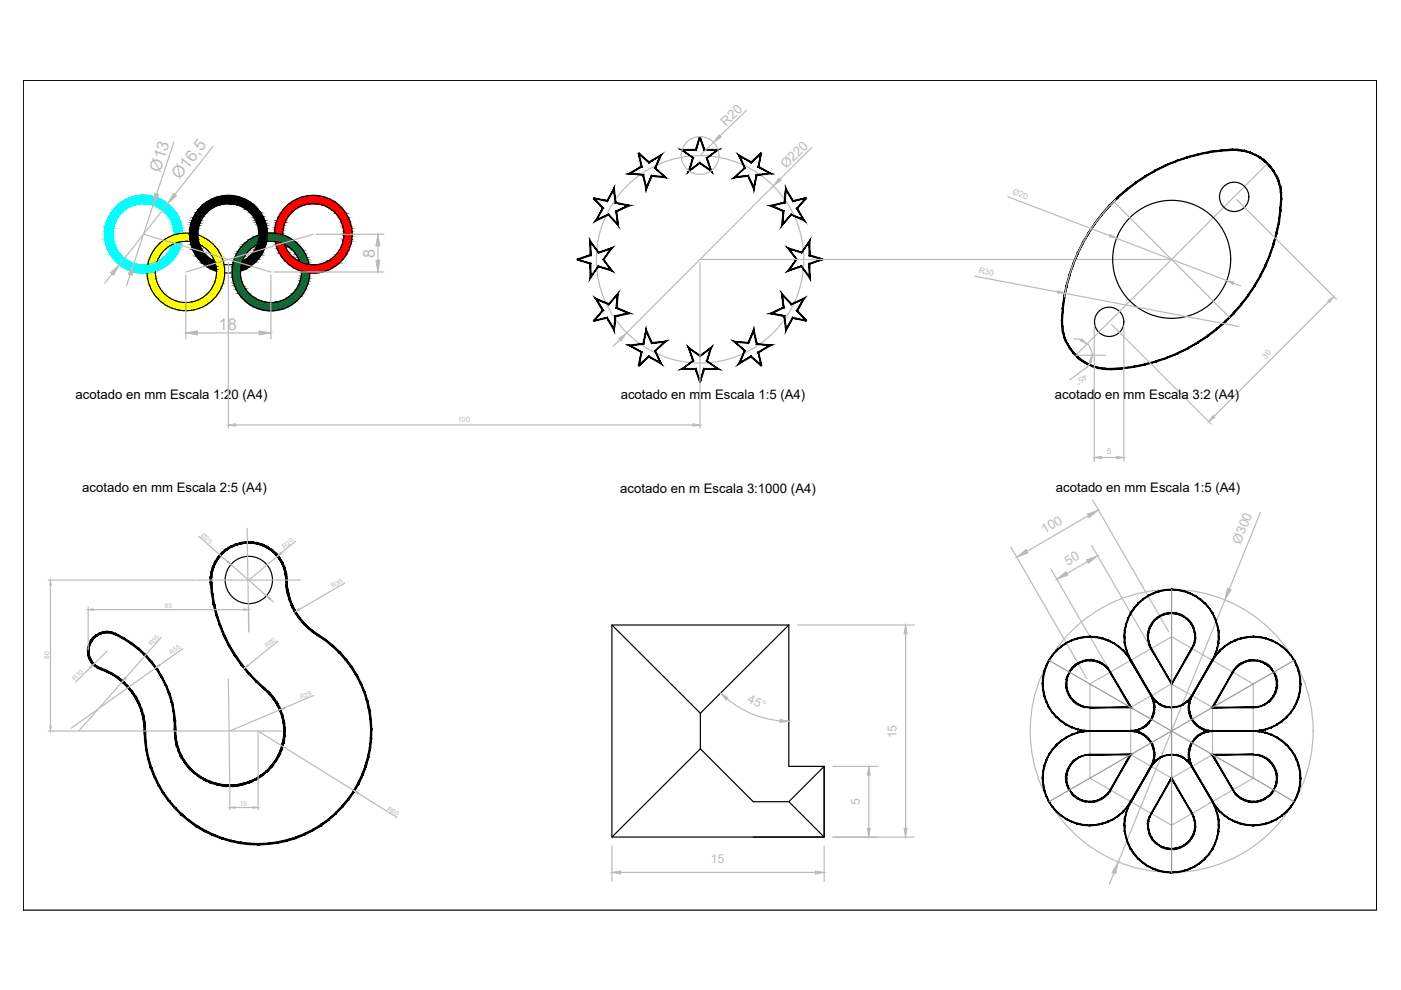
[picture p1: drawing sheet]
<svg xmlns="http://www.w3.org/2000/svg" width="297mm" height="210mm" viewBox="0 0 297 210" stroke-linecap="round" stroke-linejoin="round" font-family="sans-serif">
<defs><g id="words">
<g font-size="3.5" fill="#bababa">
<text x="33.9" y="36.6" transform="rotate(-72 33.9 36.6)">Ø13</text>
<text x="38" y="38.2" transform="rotate(-52 38 38.2)">Ø16,5</text>
<text x="79.4" y="54.6" transform="rotate(-90 79.4 54.6)">8</text>
<text x="46.3" y="69.9">18</text>
</g>
<g font-size="2.8" fill="#bababa">
<text x="154" y="26.9" transform="rotate(-44 154 26.9)">R20</text>
<text x="166.7" y="35.9" transform="rotate(-45 166.7 35.9)">Ø220</text>
<text x="221.5" y="113.2" transform="rotate(-30 221.5 113.2)">100</text>
<text x="226.4" y="120" transform="rotate(-30 226.4 120)">50</text>
<text x="263" y="115.5" transform="rotate(-68 263 115.5)">Ø300</text>
</g>
<g font-size="2.8">
<text x="16" y="84.7">acotado en mm Escala 1:20 (A4)</text>
<text x="131.6" y="84.7">acotado en mm Escala 1:5 (A4)</text>
<text x="223.6" y="84.7">acotado en mm Escala 3:2 (A4)</text>
<text x="17.4" y="104.2">acotado en mm Escala 2:5 (A4)</text>
<text x="131.5" y="104.5">acotado en m Escala 3:1000 (A4)</text>
<text x="223.8" y="104.3">acotado en mm Escala 1:5 (A4)</text>
</g>
<g font-size="2.6" fill="#bababa">
<text x="158.4" y="148.9" transform="rotate(22 158.4 148.9)">45°</text>
<text x="190.1" y="156.6" transform="rotate(-90 190.1 156.6)">15</text>
<text x="182.3" y="170.7" transform="rotate(-90 182.3 170.7)">5</text>
<text x="150.7" y="183.1">15</text>
</g>
<g font-size="1.7" fill="#bababa">
<text x="214.6" y="41.2" transform="rotate(20 214.6 41.2)">Ø20</text>
<text x="207.5" y="57.9" transform="rotate(11 207.5 57.9)">R30</text>
<text x="268.3" y="76.3" transform="rotate(-45 268.3 76.3)">30</text>
<text x="230" y="79.2" transform="rotate(143 230 79.2)">45°</text>
<text x="234.6" y="96.2">5</text>
</g>
<text font-size="1.5" fill="#bababa" x="97.1" y="89.5">100</text>
<g font-size="1.4" fill="#bababa">
<text x="42.5" y="113.6" transform="rotate(41 42.5 113.6)">Ø25</text>
<text x="60.4" y="116.3" transform="rotate(-40 60.4 116.3)">R20</text>
<text x="70.6" y="124.8" transform="rotate(-30 70.6 124.8)">R35</text>
<text x="35" y="129">85</text>
<text x="32.2" y="137" transform="rotate(-49 32.2 137)">R35</text>
<text x="56.6" y="137.5" transform="rotate(-39 56.6 137.5)">R80</text>
<text x="10.4" y="139.8" transform="rotate(-90 10.4 139.8)">80</text>
<text x="36.4" y="138.9" transform="rotate(-36 36.4 138.9)">R55</text>
<text x="15.9" y="144.3" transform="rotate(-45 15.9 144.3)">R10</text>
<text x="63.9" y="148.3" transform="rotate(-23 63.9 148.3)">R29</text>
<text x="50.9" y="171">15</text>
<text x="82" y="171.7" transform="rotate(32 82 171.7)">R60</text>
</g>
</g></defs>
<!-- layer: cotas -->
<g fill="none" stroke="#bababa" stroke-width=".25">
<path d="M36.9 30.1l-3.7 11M45.2 31l-8.1 10.2M151.3 30.2l-2.9 2.8M158.3 23.4l-5.6 5.4M163.9 39.4l-31 31.2M172.1 31.3l-6.8 6.7M268.7 34.7l-40.6 40.6h6.3M23.7 58.1l-1.5 2M27.6 58.2l-.8 2.4M30.4 49.7l27 8M32.5 43.5l-4.1 12.4M35.5 43.2l-10.2 12.9"/>
<path d="M39.4 58.3v13.6M48.4 55.6v35.1M57.4 58.3v13.6M58 57.7h23.4M66.4 49.7l-27 8M67 49.7h14.4M80.1 52.2v3M148.4 55h100M148.4 55.6v35.1M206.7 58.6l17.6 3.3M213.7 41.7l21.6 8.3M236.1 42.7l24.6 24.6"/>
<path d="M236.5 42.3a37.3 37.3 0 0 0-10.8 20.7M236.7 50.5l23.4 9M262.2 42.3l21.1 21.1M41.9 70.6h13M131.5 72l-1.5 1.4M225.8 62.2l36.8 7M227.7 71.9l1.5 .1M230.1 78.1l-3.3 2.4M230.5 72.9a3.5 3.5 0 0 1-.4 5.2M231.2 76.8l-1 1.2M232 69.1v28.7M235.7 68.8l21.1 21.1"/>
<path d="M238.3 69.1v28.7M261.5 60l1.5 .6M281.7 64l-24.3 24.3M49.9 90.1h97M233.6 97h3.1M214.3 116l16.1 27.9M230.5 119.1l-4.3 2.5M230.7 109.4l-13 7.5M231.5 115.7l16.3 28.2M231.6 106l16.2 27.9M267.2 108.6l-6.6 16.3M10.2 123h31.3"/>
<path d="M10.7 124v30M18.7 128.7v9.1M19.7 129.3h32M22.7 138l-2.8 2.8M34.2 135.1l-7.6 8.6M38.7 137.6l-4.8 3.4M52.7 128.7v5M58.9 135.9l-6.3 5.2M169.1 132.5h24.8M192 134.4v41.2M222.8 120.7l16.3 28.2M259.7 127.2l-22.6 55.6"/>
<path d="M10.2 155h27.3M19.2 141.5l-3.1 3.1M26 144.5l-9.3 10.5M33 141.6l-17.9 12.8M54.7 155.3v16.4M54.7 155l20.4 12.7M59.4 150.5l-10.7 4.5M66.5 147.5l-6.2 2.6M154.2 148.2a20.4 20.4 0 0 0 11.2 4.6M48.7 166.3v5.4M49.7 171.2h4M75.9 168.2l8.3 5.1"/>
<path d="M129.7 179.4v7.4M174.7 179.4v7.4M176.6 177.5h17.3M176.6 162.5h9.5M184.2 164.4v11.2M131.6 185h41.3M236.2 185.1l-1 2.3"/>
<circle cx="148.4" cy="33" r="4"/>
<circle cx="148.4" cy="55" r="22"/>
</g>
<!-- layer: 0 -->
<g fill="#000" stroke="#000" stroke-width=".21">
<path d="M44.8 57.1h1.1v.4zM47.2 41.5h2.4zM51 56.5h2l-1 .6z"/>
<path d="M135.3 32.5l.8 2.9-.6-2.9zM135.3 32.5l.8 2.9-.2-.1zM133.8 36.7l2.3-1.3-.2-.1zM133.2 36.8l2.7-1.5-2.1 1.4zM133.2 36.8l3.3 .2-2.7-.3zM133.2 36.8l3.3 .2-.2 .2zM136.5 37l-.2 .2 .7 2.4zM136.3 37.2l.7 2.4v.7zM138.1 37.2l-1.1 2.4v.7zM138.1 37.2l.1 .2-1.2 2.9zM138.1 37.2l.1 .2h2.6zM138.2 37.4h2.6l.5 .3zM138.8 35.7l2 1.7 .5 .3zM138.8 35.7l.2-.1 2.3 2.1zM139.9 33.2l-1.1 2.5 .2-.1zM139.9 33.2l.4-.5-1.3 2.9zM137.6 34.6l2.3-1.4 .4-.5zM137.6 34.3l2.7-1.6-2.7 1.9zM135.3 32.6l2.3 2v-.3zM135.3 32.6l.2-.2 2.1 1.9z"/>
<path d="M148.3 29l-.7 2.9 .9-2.8zM148.3 29l-.7 2.9-.2-.2zM144.9 31.9h2.7l-.2-.2zM144.3 31.7h3.1l-2.5 .2zM144.3 31.7l2.8 1.8-2.2-1.6zM144.3 31.7l2.8 1.8h-.3zM146.8 33.5l-.6 2.5 .9-2.5zM146.8 33.5l-.6 2.5-.3 .5zM146.2 36l-.3 .5 2.5-2.1zM145.9 36.5l2.5-2.1v.2zM148.4 34.4v.2l2.2 1.4zM148.4 34.6l2.2 1.4 .3 .5zM149.8 33.5l.8 2.5 .3 .5zM149.8 33.5h.2l.9 3zM149.8 33.5h.2l1.9-1.6zM150 33.5l1.9-1.6 .6-.2zM149.2 31.9h2.7l.6-.2zM149.4 31.7h3.1l-3.3 .2zM148.3 29.1l.9 2.8 .2-.2zM148.3 29.1l.2-.1 .9 2.7z"/>
<path d="M161.3 32.4l-2.1 2.2 2.3-2zM159.2 34.3l2.1-1.9-2.1 2.2zM157 33.2l2.2 1.4v-.3zM156.5 32.7l2.7 1.6-2.2-1.1zM156.5 32.7l1.5 3-1-2.5zM156.5 32.7l1.5 3-.2-.1zM157.8 35.6l-1.8 1.8 2-1.7zM155.5 37.7l2.3-2.1-1.8 1.8zM155.5 37.7l3.2-.5-2.7 .2zM155.5 37.7l3.2-.5-.1 .2zM158.7 37.2l-.1 .2 1.2 2.2zM158.6 37.4l1.2 2.2v.7zM160.3 37l-.5 2.6v.7zM160.3 37l.2 .2-.7 3.1zM160.3 37l.2 .2 2.5-.5zM160.5 37.2l2.5-.5 .6 .1zM160.7 35.4l2.3 1.3 .6 .1zM160.7 35.4l.2-.1 2.7 1.5zM161.3 32.5l-.6 2.9 .2-.1zM161.3 32.5h.2l-.6 2.8z"/>
<path d="M40.2 50.7h1.8zM40.2 50.7h1.8z"/>
<path d="M40.2 49.7l1.8 1-.1-1zM40.2 49.7l1.8 1h-1.8z"/>
<path d="M40.2 49.6l1.7 .1v-.1zM40.2 49.6l1.7 .1h-1.7z"/>
<path d="M40.2 48.7l1.7 .9 .1-.9zM40.2 48.7l1.7 .9h-1.7z"/>
<path d="M40.2 50.7l2 1-.2-1zM40.2 50.7l2 1h-1.7z"/>
<path d="M40.2 48.4l1.8 .3 .1-.3zM40.2 48.4l1.8 .3h-1.8z"/>
<path d="M40.4 47.7l1.7 .7 .1-.7zM40.4 47.7l1.7 .7h-1.9z"/>
<path d="M40.5 51.7l1.8 .2-.1-.2zM40.5 51.7l1.8 .2h-1.8z"/>
<path d="M40.5 51.9l2.2 .8-.4-.8zM40.5 51.9l2.2 .8h-1.9z"/>
<path d="M40.5 47.3l1.7 .4 .2-.4zM40.5 47.3l1.7 .4h-1.8z"/>
<path d="M40.7 46.8l1.7 .5 .2-.5zM40.7 46.8l1.7 .5h-1.9z"/>
<path d="M40.8 52.7l2 .3-.1-.3zM40.8 52.7l2 .3h-2z"/>
<path d="M40.8 53l2.4 .6-.4-.6zM40.8 53l2.4 .6h-2z"/>
<path d="M40.9 46.2l1.7 .6 .4-.6zM40.9 46.2l1.7 .6h-1.9z"/>
<path d="M41.1 45.9l1.9 .3 .1-.3zM41.1 45.9l1.9 .3h-2.1z"/>
<path d="M41.2 53.6l2.4 .4-.4-.4zM41.2 53.6l2.4 .4h-2.2z"/>
<path d="M41.4 54l2.5 .3-.3-.3zM41.4 54l2.5 .3h-2.3z"/>
<path d="M41.5 45.1l1.6 .8 .7-.8zM41.5 45.1l1.6 .8h-2z"/>
<path d="M41.6 45.1h2.2zM41.6 45.1h2.2z"/>
<path d="M41.6 54.3l3 .7-.7-.7zM41.6 54.3l3 .7h-2.5z"/>
<path d="M42.1 44.4l1.7 .7 .8-.7zM42.1 44.4l1.7 .7h-2.2z"/>
<path d="M42.1 55h2.5zM42.1 55h2.5z"/>
<path d="M42.1 55l3.4 .5-.9-.5zM42.1 55l3.4 .5h-2.9z"/>
<path d="M42.2 44.2l2.4 .2 .3-.2zM42.2 44.2l2.4 .2h-2.5z"/>
<path d="M42.6 43.9l2.3 .3 .6-.3zM42.6 43.9l2.3 .3h-2.7z"/>
<path d="M42.6 55.5l3 .3-.1-.3zM42.6 55.5l3 .3h-2.7z"/>
<path d="M42.9 55.8l2.9 .7-.2-.7zM42.9 55.8l2.9 .7h-2z"/>
<path d="M43.8 56.5h2zM43.8 56.5h2z"/>
<path d="M43.8 56.5l2.1 .6-.1-.6zM43.8 56.5l2.1 .6h-1.1z"/>
<path d="M43 43.5l2.5 .4 .9-.4zM43 43.5l2.5 .4h-2.9z"/>
<path d="M43 43.4h3.8zM43 43.4l3.4 .1h-3.4z"/>
<path d="M43.3 43.2l3.5 .2 .6-.2zM43 43.4l.3-.2 3.5 .2z"/>
<path d="M43.4 43.2h5zM43.3 43.2h4.1z"/>
<path d="M47.2 41.5l3.5 .3-1.1-.3zM46.1 41.8l1.1-.3 3.5 .3z"/>
<path d="M46.1 41.8l5.7 .4-1.1-.4zM45 42.2l1.1-.4 5.7 .4z"/>
<path d="M51 56.5v.6h1zM51 57.1h1l-1.1 .4z"/>
<path d="M45 42.2l7.9 .5-1.1-.5zM44 42.7l1-.5 7.9 .5z"/>
<path d="M44 42.7l9.5 .5-.6-.5zM43.4 43.2l.6-.5 9.5 .5z"/>
<path d="M51 56.5h2zM51 56.5h2z"/>
<path d="M48.4 43.2h5.2zM48.4 43.2h5.2z"/>
<path d="M49.4 43.2l4.4 .2-.2-.2zM49.4 43.2l4.4 .2h-3.7z"/>
<path d="M50.1 43.4l3.8 .1zM50.1 43.4l3.8 .1z"/>
<path d="M50.4 43.5l3.9 .4-.4-.4zM50.4 43.5l3.9 .4h-2.9z"/>
<path d="M51.2 55.8l1.8 .7 .9-.7zM51.2 55.8l1.8 .7h-2z"/>
<path d="M51.3 55.5l2.6 .3 .3-.3zM51.3 55.5l2.6 .3h-2.7z"/>
<path d="M51.4 43.9l3.2 .3-.3-.3zM51.4 43.9l3.2 .3h-2.7z"/>
<path d="M51.9 44.2l2.9 .2-.2-.2zM51.9 44.2l2.9 .2h-2.5z"/>
<path d="M52.2 55h2.5zM52.2 55h2.6z"/>
<path d="M52.2 55l2 .5 .5-.5zM51.3 55.5l.9-.5 2 .5z"/>
<path d="M52.3 44.4l3 .7-.5-.7zM52.3 44.4l3 .7h-2.3z"/>
<path d="M54.8 50.7h1.8zM54.8 50.7h1.8z"/>
<path d="M52.9 54.3l1.9 .7 .4-.7zM52.2 55l.7-.7 1.9 .7z"/>
<path d="M53 45.1h2.3zM53 45.1h2.3z"/>
<path d="M53.1 45.1l2.6 .8-.4-.8zM53.1 45.1l2.6 .8h-2z"/>
<path d="M53.2 54l2 .3 .2-.3zM53.2 54l2 .3h-2.3z"/>
<path d="M53.6 53.6l1.8 .4 .3-.4zM53.6 53.6l1.8 .4h-2.2z"/>
<path d="M53.7 45.9l2.2 .3-.2-.3zM53.7 45.9l2.2 .3h-2z"/>
<path d="M53.9 46.2l2.2 .6-.2-.6zM53.9 46.2l2.2 .6h-1.9z"/>
<path d="M54 53l1.7 .6 .3-.6zM54 53l1.7 .6h-2.1z"/>
<path d="M54.2 52.7l1.8 .3 .1-.3zM54.2 52.7l1.8 .3h-2z"/>
<path d="M54.2 46.8l2.1 .5-.2-.5zM54.2 46.8l2.1 .5h-1.9z"/>
<path d="M54.4 47.3l2 .4-.1-.4zM54.4 47.3l2 .4h-1.8z"/>
<path d="M54.6 51.7l1.8 .2v-.2zM54.6 51.7l1.8 .2h-1.9z"/>
<path d="M54.5 51.9l1.6 .8 .3-.8zM54.5 51.9l1.6 .8h-1.9z"/>
<path d="M54.6 47.7l2 .7-.2-.7zM54.6 47.7l2 .7h-1.8z"/>
<path d="M54.8 48.4l1.8 .3v-.3zM54.8 48.4l1.8 .3h-1.8z"/>
<path d="M54.8 48.7l1.9 .9-.1-.9zM54.8 48.7l1.9 .9h-1.8z"/>
<path d="M54.8 50.7l1.6 1 .2-1zM54.8 50.7l1.6 1h-1.8z"/>
<path d="M54.9 49.6l1.8 .1v-.1zM54.9 49.6l1.8 .1h-1.8z"/>
<path d="M54.9 49.7l1.7 1 .1-1zM54.9 49.7l1.7 1h-1.8z"/>
<path d="M122.5 54.9l-.1 .2 2.9 .8zM122.4 55.1l2.9 .8-.2 .1zM125.1 56l.2 2.5v-2.6zM125.1 56l.2 2.5-.2 .6zM126.9 56.4l-1.6 2.1-.2 .6zM126.9 56.4v.2l-1.8 2.5zM126.9 56.4v.2l2.5 .6zM126.9 56.6l2.5 .6 .5 .3zM127.8 55l1.6 2.2 .5 .3zM127.8 55h.2l1.9 2.5zM129.4 52.8l-1.6 2.2h.2zM129.4 52.8l.5-.3-1.9 2.5zM126.9 53.7l2.5-.9 .5-.3zM126.9 53.4l3-.9-3 1.2zM125.3 51.5l1.6 2.2v-.3zM125.1 50.9l1.8 2.5-1.6-1.9zM125.1 50.9l.2 3.3v-2.7zM125.1 50.9l.2 3.3-.2-.2zM122.5 55.1l2.8-.9-.2-.2zM122.4 54.9l2.7-.9-2.6 1.1z"/>
<path d="M126 41.9l-.2 .2 2.2 2.1zM125.8 42.1l2.2 2.1h-.3zM127.7 44.2l-1.1 2.3 1.4-2.3zM127.7 44.2l-1.1 2.3-.5 .4zM126.6 46.5l-.5 .4 3-1.5zM126.1 46.9l3-1.5-.1 .2zM129.1 45.4l-.1 .2 1.8 1.8zM129 45.6l1.8 1.8 .3 .6zM130.6 44.7l.2 2.7 .3 .6zM130.6 44.7l.2 .1 .3 3.2zM130.6 44.7l.2 .1 2.2-1.2zM130.8 44.8l2.2-1.2h.7zM130.4 43.1l2.6 .5h.7zM130.4 43.1l.2-.2 3.1 .7zM130.1 40.4l.3 2.7 .2-.2zM130.2 39.8l.4 3.1-.5-2.5zM130.2 39.8l-1.4 2.9 1.3-2.3zM130.2 39.8l-1.4 2.9-.1-.2zM125.9 42.1l2.9 .6-.1-.2zM125.9 41.9l2.8 .6-2.8-.4z"/>
<path d="M168 42.7l2.9-.6v-.2zM168.1 42.5l2.8-.6-2.9 .8zM166.7 40.4l1.3 2.3 .1-.2zM166.6 39.8l1.5 2.7-1.4-2.1zM166.6 39.8l-.2 3.3 .3-2.7zM166.6 39.8l-.2 3.3-.2-.2zM163.8 43.6l2.6-.5-.2-.2zM163.1 43.6l3.1-.7-2.4 .7zM163.1 43.6l3.1 1.1-2.4-1.1zM163.1 43.6l3.1 1.1-.2 .1zM166 44.8v2.6l.2-2.7zM166 44.8v2.6l-.3 .6zM167.8 45.4l-1.8 2-.3 .6zM167.8 45.4v.2l-2.1 2.4zM167.8 45.4v.2l2.4 .9zM167.8 45.6l2.4 .9 .5 .4zM168.9 44.2l1.3 2.3 .5 .4zM168.9 44.2h.2l1.6 2.7zM170.8 41.9l-1.9 2.3h.2zM170.8 41.9l.2 .2-1.9 2.1z"/>
<path d="M171.5 54.2l2.9 .9v-.2zM171.5 54.2l.2-.2 2.7 .9zM171.5 51.5v2.7l.2-.2zM171.7 50.9v3.1l-.2-2.5zM171.7 50.9l-1.7 2.8 1.5-2.2zM171.7 50.9l-1.7 2.8-.1-.3zM167.4 52.8l2.6 .9-.1-.3zM166.9 52.5l3 .9-2.5-.6zM166.9 52.5l2.1 2.5-1.6-2.2zM166.9 52.5l2.1 2.5h-.2zM168.8 55l-1.4 2.2 1.6-2.2zM168.8 55l-1.4 2.2-.5 .3zM166.9 57.5l3.1-1.1-2.6 .8zM166.9 57.5l3.1-1.1-.1 .2zM170 56.4l-.1 .2 1.6 1.9zM169.9 56.6l1.6 1.9 .2 .6zM171.5 55.9v2.6l.2 .6zM171.5 55.9l.2 .1v3.1zM171.5 55.9l.2 .1 2.7-1.1zM171.7 56l2.7-1.1v.2z"/>
<path d="M271.8 42.1l-.2 2.4h-.3zM271.5 42.1l-.2 2.4 .5-2.4zM271.7 40.8l.1 1.3h-.3zM271.5 40.9v1.2l.2-1.3zM271.6 39.6l.1 1.2-.2 .1zM271.3 39.6l.2 1.3 .1-1.3zM271.2 38.3l.4 1.3h-.3zM271 38.4l.3 1.2-.1-1.3zM270.7 37.2l.5 1.1-.2 .1zM270.5 37.3l.5 1.1-.3-1.2zM270 36.1l.7 1.1-.2 .1zM269.8 36.2l.7 1.1-.5-1.2zM269.3 35.1l.7 1-.2 .1zM269.1 35.2l.7 1-.5-1.1zM268.3 34.1l1 1-.2 .1zM268.3 34.1l-.1 .2 .9 .9zM267.3 33.4l1 .7-.1 .2zM267.3 33.4l-.1 .2 1 .7zM266.2 32.7l1.1 .7-.1 .2zM266.2 32.7l-.1 .2 1.1 .7zM265.1 32.2l1.1 .5-.1 .2zM265.1 32.2l-.1 .2 1.1 .5zM263.8 31.8l1.3 .4-.1 .2zM263.8 31.8v.3l1.2 .3zM262.6 31.7l1.2 .1v.3zM262.6 31.7l-.1 .2 1.3 .2zM261.3 31.6l1.3 .1-.1 .2zM261.3 31.6v.3h1.2zM258.9 31.8l2.4-.2v.3zM258.9 31.8v.3l2.4-.2zM256.4 32.1l2.5-.3v.3zM256.4 32.1v.3l2.5-.3zM254 32.6l2.4-.5v.3zM254 32.6l.1 .3 2.3-.5zM251.7 33.2l2.3-.6 .1 .3zM251.7 33.2v.3l2.4-.6zM249.3 34.1l2.4-.9v.3zM249.3 34.1l.1 .2 2.3-.8zM247 35l2.3-.9 .1 .2zM247 35l.2 .2 2.2-.9zM244.8 36.1l2.2-1.1 .2 .2zM244.8 36.1l.2 .2 2.2-1.1zM242.7 37.3l2.1-1.2 .2 .2zM242.7 37.3l.2 .2 2.1-1.2zM240.7 38.7l2-1.4 .2 .2zM240.7 38.7l.1 .2 2.1-1.4zM238.7 40.1l2-1.4 .1 .2zM238.7 40.1l.2 .3 1.9-1.5zM236.9 41.8l1.8-1.7 .2 .3zM236.9 41.8l.2 .2 1.8-1.6zM236.9 41.8l.2 .2-2 1.5zM235.1 43.5l.3 .2 1.7-1.7zM235.1 43.5l.3 .2-1.9 1.7zM233.5 45.4l.3 .1 1.6-1.8zM233.5 45.4l.3 .1-1.7 1.8zM233.8 45.5l-1.7 1.8 .2 .1zM232.1 47.3l.2 .1-1.6 1.9zM232.3 47.4l-1.6 1.9 .2 .2zM230.7 49.3l.2 .2-1.4 1.9zM230.9 49.5l-1.4 1.9 .2 .2zM229.5 51.4l.2 .2-1.3 2.1zM229.7 51.6l-1.3 2.1 .2 .1zM228.4 53.7l.2 .1-1.2 2.1zM228.6 53.8l-1.2 2.1 .3 .1zM227.4 55.9l.3 .1-1.1 2.3zM227.7 56l-1.1 2.3h.3zM226.6 58.3h.3l-.9 2.3zM226.9 58.3l-.9 2.3 .3 .1zM226 60.6l.3 .1-.8 2.3zM226.3 60.7l-.8 2.3h.2zM225.5 63h.2l-.5 2.5zM225.7 63l-.5 2.5h.3zM225.2 65.5h.3l-.5 2.4zM225.5 65.5l-.5 2.4h.3zM225 67.9h.3l-.2 1.3zM225.3 67.9l-.2 1.3 .2-.1zM225.1 69.2l.2-.1-.1 1.4zM225.3 69.1l-.1 1.4 .3-.1zM225.2 70.5l.3-.1 .1 1.3zM225.5 70.4l.1 1.3 .2-.1zM225.6 71.7l.2-.1 .3 1.2zM225.8 71.6l.3 1.2 .2-.1zM226.1 72.8l.2-.1 .5 1.2zM226.3 72.7l.5 1.2 .2-.1zM226.8 73.9l.2-.1 .5 1.1zM227 73.8l.5 1.1 .2-.1zM227.5 74.9l.2-.1 .8 1.1zM227.7 74.8l.8 1.1 .1-.2zM228.6 75.7l.9 .9-1-.7zM228.6 75.7l.9 .9 .1-.2zM229.6 76.4l1 .9-1.1-.7zM229.6 76.4l1 .9 .1-.2zM230.7 77.1l1 .7-1.1-.5zM230.7 77.1l1 .7 .1-.2zM231.8 77.6l1.1 .6-1.2-.4zM231.8 77.6l1.1 .6 .1-.3zM233 77.9l1.2 .4-1.3-.1zM233 77.9l1.2 .4 .1-.2zM234.3 78.1l1.2 .3-1.3-.1zM234.3 78.1l1.2 .3v-.3zM235.5 78.1l2.4 .1-2.4 .2zM235.5 78.1l2.4 .1v-.3zM237.9 77.9h2.5l-2.5 .3zM237.9 77.9h2.5v-.2zM240.4 77.7l2.4-.3-2.4 .5zM240.4 77.7l2.4-.3-.1-.3zM242.7 77.1l2.4-.3-2.3 .6zM242.7 77.1l2.4-.3v-.3zM245.1 76.5l2.4-.5-2.4 .8zM245.1 76.5l2.4-.5-.1-.3zM247.4 75.7l2.4-.7-2.3 1zM247.4 75.7l2.4-.7-.2-.2zM249.6 74.8l2.4-.9-2.2 1.1zM249.6 74.8l2.4-.9-.2-.2zM251.8 73.7l2.3-1-2.1 1.2zM251.8 73.7l2.3-1-.2-.2zM253.9 72.5l2.2-1.2-2 1.4zM253.9 72.5l2.2-1.2-.1-.2zM256 71.1l2-1.2-1.9 1.4zM256 71.1l2-1.2-.1-.2zM257.9 69.7l2-1.4-1.9 1.6zM257.9 69.7l2-1.4-.2-.3zM259.7 68l1.9-1.5-1.7 1.8zM261.4 66.4l-1.7 1.6 1.9-1.5zM261.4 66.4l1.9-1.7-1.7 1.8zM263 64.5l-1.6 1.9 1.9-1.7zM264.7 62.7l-1.4 2-.3-.2zM264.5 62.6l-1.5 1.9 1.7-1.8zM266.1 60.7l-1.4 2-.2-.1zM265.9 60.6l-1.4 2 1.6-1.9zM267.3 58.6l-1.2 2.1-.2-.1zM267.1 58.4l-1.2 2.2 1.4-2zM268.4 56.4l-1.1 2.2-.2-.2zM268.2 56.2l-1.1 2.2 1.3-2zM269.4 54.1l-1 2.3-.2-.2zM269.1 54l-.9 2.2 1.2-2.1zM270.2 51.7l-.8 2.4-.3-.1zM269.9 51.7l-.8 2.3 1.1-2.3zM270.8 49.4l-.6 2.3h-.3zM270.5 49.3l-.6 2.4 .9-2.3zM271.3 47l-.5 2.4-.3-.1zM271 47l-.5 2.3 .8-2.3zM271.6 44.5l-.3 2.5h-.3zM271.3 44.5l-.3 2.5 .6-2.5z"/>
<path d="M125.9 67.9v.2l2.9-.8zM125.9 68.1l2.9-.8-.1 .2zM128.8 67.3l-.1 .2 1.4 2.1zM128.7 67.5l1.4 2.1 .1 .6zM130.4 66.9l-.3 2.7 .1 .6zM130.4 66.9l.2 .2-.4 3.1zM130.4 66.9l.2 .2 2.4-.7zM130.6 67.1l2.4-.7 .7 .1zM130.6 65.3l2.4 1.1 .7 .1zM130.6 65.3l.2-.1 2.9 1.3zM130.8 62.7l-.2 2.6 .2-.1zM131.1 62.1l-.3 3.1v-2.5zM131.1 62.1l-2 2.5 1.7-1.9zM131.1 62.1l-2 2.5-.1-.2zM126.6 63.6l2.5 1-.1-.2zM126.1 63.1l2.9 1.3-2.4-.8zM126.1 63.1l1.9 2.7-1.4-2.2zM126.1 63.1l1.9 2.7h-.3zM127.7 65.8l-1.7 2.3 2-2.3zM127.7 65.8l-1.7 2.3-.2-.1z"/>
<path d="M135.3 77.4l.2 .2 2.1-2.1zM137.6 75.5v.2l-2.1 1.9zM137.6 75.5v.2l2.3 1.1zM137.6 75.7l2.3 1.1 .4 .5zM138.8 74.4l1.1 2.4 .4 .5zM138.8 74.4h.2l1.3 2.9zM138.8 74.4h.2l1.8-1.8zM140.8 72.6l.5-.3-2.3 2.1zM138.1 72.8l2.7-.2 .5-.3zM138.2 72.6l3.1-.3-3.2 .5zM137 70.4l1.1 2.4 .1-.2zM137 69.7l1.2 2.9-1.2-2.2zM137 69.7l-.5 3.3 .5-2.6zM137 69.7l-.5 3.3-.2-.2zM133.8 73.3l2.7-.3-.2-.2zM133.2 73.2l3.1-.4-2.5 .5zM133.2 73.2l2.9 1.4-2.3-1.3zM133.2 73.2l2.9 1.4-.2 .1zM135.9 74.7l-.4 2.8 .6-2.9zM135.9 74.7l-.4 2.8h-.2z"/>
<path d="M160.7 74.6l.6 2.9h.2zM160.7 74.6l.2 .1 .6 2.8zM160.7 74.6l.2 .1 2.1-1.4zM160.9 74.7l2.1-1.4 .6-.1zM160.3 73l2.7 .3 .6-.1zM160.3 73l.2-.2 3.1 .4zM159.8 70.4l.5 2.6 .2-.2zM159.8 69.7l.7 3.1-.7-2.4zM159.8 69.7l-1.1 3.1 1.1-2.4zM159.8 69.7l-1.1 3.1-.1-.2zM156 72.6l2.7 .2-.1-.2zM155.5 72.3l3.1 .3h-2.6zM155.5 72.3l2.5 2.1-2-1.8zM155.5 72.3l2.5 2.1h-.2zM157.8 74.4l-.8 2.4 1-2.4zM157.8 74.4l-.8 2.4-.5 .5zM157 76.8l-.5 .5 2.7-1.8zM156.5 77.3l2.7-1.8v.2zM159.2 75.5v.2l2.3 1.7zM159.2 75.7l2.3 1.7-.2 .2z"/>
<path d="M168.9 65.8l1.9 2.3 .2-.1zM168.9 65.8h.2l1.9 2.2zM170.2 63.6l-1.3 2.2h.2zM170.2 63.6l.5-.5-1.6 2.7zM167.8 64.6l2.4-1 .5-.5zM167.8 64.4l2.9-1.3-2.9 1.5zM166 62.7l1.8 1.9v-.2zM165.7 62.1l2.1 2.3-1.8-1.7zM165.7 62.1l.5 3.2-.2-2.6zM165.7 62.1l.5 3.2-.2-.1zM163.8 66.4l2.4-1.1-.2-.1zM163.1 66.5l2.9-1.3-2.2 1.2zM163.1 66.5l3.3 .4-2.6-.5zM163.1 66.5l3.3 .4-.2 .2zM166.4 66.9l-.2 .2 .5 2.5zM166.2 67.1l.5 2.5-.1 .6zM168 67.3l-1.3 2.3-.1 .6zM168 67.3l.1 .2-1.5 2.7zM168 67.3l.1 .2 2.8 .4zM168.1 67.5l2.8 .4v.2z"/>
<path d="M149.2 78.1l-.9 2.9h.2zM149.2 78.1l.2 .2-.9 2.7zM149.2 78.1l.2 .2 2.5-.2zM149.4 78.3l2.5-.2 .6 .2zM149.8 76.6l2.1 1.5 .6 .2zM149.8 76.6l.2-.1 2.5 1.8zM150.6 74l-.8 2.6 .2-.1zM150.9 73.5l-.9 3 .6-2.5zM148.4 75.6l2.2-1.6 .3-.5zM148.4 75.4l2.5-1.9-2.5 2.1zM146.2 74l2.2 1.6v-.2zM145.9 73.5l2.5 1.9-2.2-1.4zM145.9 73.5l1.2 3.1-.9-2.6zM145.9 73.5l1.2 3.1-.3-.1zM144.9 78.1l2.2-1.5-.3-.1zM144.3 78.3l2.5-1.8-1.9 1.6zM144.3 78.3l3.3-.2h-2.7zM144.3 78.3l3.3-.2-.2 .2zM147.6 78.1l-.2 .2 1.1 2.7zM147.4 78.3l1.1 2.7h-.2z"/>
<path d="M67.4 134.5l1.5 1.3-1.6-1.1zM67.4 134.5l1.5 1.3 .2-.2zM69.1 135.6l1.3 1.5-1.5-1.3zM69.1 135.6l1.3 1.5 .2-.3zM70.6 136.8l1.3 1.6-1.5-1.3zM70.6 136.8l1.3 1.6 .2-.2zM71.9 138.4l.2-.2 1.1 1.7zM72.1 138.2l1.1 1.7 .2-.2zM73.2 139.9l.2-.2 1 1.8zM73.4 139.7l1 1.8 .3-.2zM74.4 141.5l.3-.2 .7 1.9zM74.7 141.3l.7 1.9 .3-.1zM75.4 143.2l.3-.1 .7 1.9zM75.7 143.1l.7 1.9 .2-.2zM76.4 145l.2-.2 .5 2zM76.6 144.8l.5 2 .3-.1zM77.1 146.8l.3-.1 .3 2zM77.4 146.7l.3 2 .3-.1zM77.7 148.7l.3-.1 .1 2zM78 148.6l.1 2h.4zM78.1 150.6h.4l-.1 2zM78.5 150.6l-.1 2 .3-.1zM78.4 152.6l.3-.1-.1 2zM78.7 152.5l-.1 2h.3zM78.6 154.5h.3l-.4 2zM78.9 154.5l-.4 2 .3 .1zM78.5 156.5l.3 .1-.5 1.9zM78.8 156.6l-.5 1.9 .3 .1zM78.3 158.5l.3 .1-.7 1.9zM78.6 158.6l-.7 1.9h.3zM77.9 160.5h.3l-.8 1.9zM78.2 160.5l-.8 1.9h.3zM77.4 162.4h.3l-1 1.8zM77.7 162.4l-1 1.8 .3 .2zM76.7 164.2l.3 .2-1.2 1.6zM77 164.4l-1.2 1.6 .3 .2zM75.8 166l.3 .2-1.2 1.5zM76.1 166.2l-1.2 1.5 .2 .2zM74.9 167.7l.2 .2-1.4 1.4zM75.1 167.9l-1.4 1.4 .3 .3zM73.7 169.3l.3 .3-1.5 1.3zM72.5 170.9l.2 .2 1.3-1.5zM72.5 170.9l.2 .2-1.6 1.2zM71.1 172.3l.2 .2 1.4-1.4zM69.6 173.6l1.5-1.3 .2 .2zM69.6 173.6l.2 .3 1.5-1.4zM68 174.8l1.6-1.2 .2 .3zM68 174.8l.2 .3 1.6-1.2zM66.3 175.8l1.7-1 .2 .3zM66.3 175.8l.2 .3 1.7-1zM64.5 176.7l1.8-.9 .2 .3zM64.5 176.7l.2 .3 1.8-.9zM62.7 177.4l1.8-.7 .2 .3zM62.7 177.4l.1 .4 1.9-.8zM60.8 178l1.9-.6 .1 .4zM60.8 178l.1 .4 1.9-.6zM58.9 178.4l1.9-.4 .1 .4zM58.9 178.4l.1 .4 1.9-.4zM56.9 178.7l2-.3 .1 .4zM56.9 178.7v.3l2.1-.2zM54.9 178.8l2-.1v.3zM54.9 178.8v.4l2-.2zM52.9 178.8h2v.4zM52.9 178.8v.3l2 .1zM51 178.5l1.9 .3v.3zM51 178.5v.4l1.9 .2zM49.1 178.2l1.9 .3v.4zM49.1 178.2l-.1 .2 2 .5zM47.1 177.6l2 .6-.1 .2zM47.1 177.6l-.1 .3 2 .5zM45.3 176.9l1.8 .7-.1 .3zM45.3 176.9l-.1 .3 1.8 .7zM43.5 176l1.8 .9-.1 .3zM43.5 176l-.2 .3 1.9 .9zM41.8 175l1.7 1-.2 .3zM41.8 175l-.2 .3 1.7 1zM40.2 173.9l1.6 1.1-.2 .3zM40.2 173.9l-.2 .2 1.6 1.2zM38.6 172.6l1.6 1.3-.2 .2zM38.6 172.6l-.2 .3 1.6 1.2zM37.2 171.2l1.4 1.4-.2 .3zM37.2 171.2l-.2 .2 1.4 1.5zM36 169.7l1.2 1.5-.2 .2zM35.7 169.9l1.3 1.5-1-1.7zM34.8 168.1l1.2 1.6-.3 .2zM34.5 168.3l1.2 1.6-.9-1.8zM33.8 166.4l1 1.7-.3 .2zM33.5 166.6l1 1.7-.7-1.9zM32.9 164.6l.9 1.8-.3 .2zM32.6 164.7l.9 1.9-.6-2zM32.2 162.8l.7 1.8-.3 .1zM31.9 162.9l.7 1.8-.4-1.9zM31.6 160.9l.6 1.9-.3 .1zM31.3 161l.6 1.9-.3-2zM31.2 158.9l.4 2-.3 .1zM30.9 159l.4 2-.1-2.1zM31 157l.2 1.9-.3 .1zM30.6 157l.3 2 .1-2zM30.9 155l.1 2h-.4zM30.6 155v2l.3-2zM30.8 153.6l.1 1.4h-.3zM30.5 153.6l.1 1.4 .2-1.4zM30.6 152.1l.2 1.5h-.3zM30.3 152.2l.2 1.4 .1-1.5zM30.2 150.7l.4 1.4-.3 .1zM29.9 150.8l.4 1.4-.1-1.5zM29.7 149.4l.5 1.3-.3 .1zM29.4 149.5l.5 1.3-.2-1.4zM29.1 148.1l.6 1.3-.3 .1zM28.8 148.2l.6 1.3-.3-1.4zM28.3 146.8l.8 1.3-.3 .1zM28 147l.8 1.2-.5-1.4zM27.4 145.7l.9 1.1-.3 .2zM27.1 145.9l.9 1.1-.6-1.3zM26.4 144.6l1 1.1-.3 .2zM26.4 144.6l-.3 .3 1 1zM25.3 143.7l1.1 .9-.3 .3zM25.3 143.7l-.3 .2 1.1 1zM24.1 142.9l1.2 .8-.3 .2zM24.1 142.9l-.2 .2 1.1 .8zM22.8 142.2l1.3 .7-.2 .2zM22.8 142.2l-.2 .3 1.3 .6zM21.4 141.7l1.4 .5-.2 .3zM21.4 141.7l-.1 .3 1.3 .5z"/>
<path d="M239.1 138.9l.7 1-.2 .2zM238.9 139l.7 1.1-.5-1.2zM238.2 137.9l.9 1-.2 .1zM238.1 138l.8 1-.7-1.1zM237.2 137l1 .9-.1 .1zM237.2 137l-.1 .1 1 .9zM236.1 136.2l1.1 .8-.1 .1zM236.1 136.2l-.1 .2 1.1 .7zM234.9 135.7l1.2 .5-.1 .2zM234.9 135.7v.2l1.1 .5zM233.7 135.2l1.2 .5v.2zM233.7 135.2l-.1 .2 1.3 .5zM232.4 135l1.3 .2-.1 .2zM232.4 135v.2l1.2 .2zM231.1 134.9l1.3 .1v.2zM231.1 134.9v.2l1.3 .1zM229.8 135l1.3-.1v.2zM229.8 135v.2l1.3-.1zM228.5 135.2l1.3-.2v.2zM228.5 135.2v.2l1.3-.2zM227.2 135.7l1.3-.5v.2zM227.2 135.7l.1 .2 1.2-.5zM226 136.2l1.2-.5 .1 .2zM226 136.2l.1 .2 1.2-.5zM224.9 137l1.1-.8 .1 .2zM224.9 137l.2 .1 1-.7zM223.9 137.9l1-.9 .2 .1zM223.9 137.9l.2 .1 1-.9zM223.9 137.9l.2 .1-1 .9zM223.1 138.9l.1 .1 .9-1zM223.1 138.9l.1 .1-.9 .9zM223.2 139l-.9 .9 .2 .2zM222.3 139.9l.2 .2-.7 1zM222.5 140.1l-.7 1 .1 .1zM221.8 141.1l.1 .1-.6 1.2zM221.9 141.2l-.6 1.2h.2zM221.3 142.4h.2l-.4 1.3zM221.5 142.4l-.4 1.3h.2zM221.1 143.7h.2l-.3 1.3zM221.3 143.7l-.3 1.3h.2zM221 145h.2l-.1 1.3zM221.2 145l-.1 1.3h.2zM221.1 146.3h.2v1.3zM221.3 146.3v1.3l.2-.1zM221.3 147.6l.2-.1 .3 1.4zM221.5 147.5l.3 1.4 .1-.1zM221.8 148.9l.1-.1 .4 1.2zM221.9 148.8l.4 1.2h.2zM222.3 150h.2l.6 1.1zM222.5 150l.6 1.1 .1-.1zM223.1 151.1l.1-.1 .7 1.1zM223.2 151l.7 1.1 .2-.1zM223.9 152.1l.2-.1 .8 1zM224.1 152l.8 1 .2-.2zM225.1 152.8l.9 .9-1.1-.7zM225.1 152.8l.9 .9 .1-.1zM226.1 153.6l1.1 .7-1.2-.6zM226.1 153.6l1.1 .7 .1-.2zM227.3 154.1l1.2 .6-1.3-.4zM227.3 154.1l1.2 .6v-.1zM228.5 154.6l1.3 .4-1.3-.3zM228.5 154.6l1.3 .4v-.2zM229.8 154.8l1.3 .3-1.3-.1zM229.8 154.8l1.3 .3v-.2z"/>
<path d="M239.6 140.1l4.6 7.4-4.4-7.6zM239.6 140.1l4.6 7.4h-.2z"/>
<path d="M244 137.6l4.4 7.2-4.2-7.4zM244 137.6l4.4 7.2v.4z"/>
<path d="M253.2 136.8l-.4 .8-.2-.2zM253 136.7l-.4 .7 .6-.6zM253.4 135.9l-.2 .9-.2-.1zM253.2 135.9l-.2 .8 .4-.8zM253.5 135l-.1 .9h-.2zM253.3 135l-.1 .9 .3-.9zM253.4 134.1l.1 .9h-.2zM253.2 134.1l.1 .9 .1-.9zM253.2 133.2l.2 .9h-.2zM253 133.3l.2 .8v-.9zM252.8 132.4l.4 .8-.2 .1zM252.6 132.6l.4 .7-.2-.9zM252.3 131.7l.5 .7-.2 .2zM252.3 131.7l-.1 .1 .4 .8zM251.7 131.1l.6 .6-.1 .1zM251.7 131.1l-.2 .1 .7 .6zM250.9 130.6l.8 .5-.2 .1zM250.9 130.6v.1l.6 .5zM250.1 130.2l.8 .4v.1zM250.1 130.2v.2l.8 .3zM249.3 130l.8 .2v.2zM249.3 130l-.1 .2 .9 .2zM248.4 129.9l.9 .1-.1 .2zM248.4 129.9v.2l.8 .1zM247.5 130l.9-.1v.2zM247.5 130l.1 .2 .8-.1zM246.7 130.2l.8-.2 .1 .2zM246.7 130.2v.2l.9-.2zM245.9 130.6l.8-.4v.2zM245.9 130.6v.1l.8-.3zM245.1 131.1l.8-.5v.1zM245.1 131.1l.2 .1 .6-.5zM245.1 131.1l.2 .1-.8 .5zM244.5 131.7l.1 .1 .7-.6zM244.5 131.7l.1 .1-.6 .6zM244 132.4l.2 .2 .4-.8zM244 132.4l.2 .2-.6 .6zM244.2 132.6l-.6 .6 .2 .1zM243.6 133.2l.2 .1-.4 .8zM243.8 133.3l-.4 .8h.2zM243.4 134.1h.2l-.3 .9zM243.6 134.1l-.3 .9h.2zM243.3 135h.2l-.1 .9zM243.5 135l-.1 .9h.2zM243.4 135.9h.2v.9zM243.6 135.9v.9l.2-.1zM243.6 136.8l.2-.1 .2 .9zM243.8 136.7l.2 .9 .2-.2z"/>
<path d="M20.7 141.3l.7 .4-.1 .3zM20.7 141.3l-.1 .3 .7 .4zM20.1 140.9l.6 .4-.1 .3zM20.1 140.9l-.2 .2 .7 .5zM19.6 140.3l.5 .6-.2 .2zM19.3 140.5l.6 .6-.3-.8zM19.2 139.6l.4 .7-.3 .2zM18.9 139.7l.4 .8-.1-.9zM19 138.9l.2 .7-.3 .1zM18.7 139l.2 .7 .1-.8zM18.9 138.1l.1 .8-.3 .1zM18.6 138.1l.1 .9 .2-.9zM19 137.3l-.1 .8h-.3zM18.6 137.3v.8l.4-.8zM19.2 136.6l-.2 .7h-.4zM18.9 136.5l-.3 .8 .6-.7zM18.9 136.5l.6-.6-.3 .7zM19.2 135.7l-.3 .8 .6-.6zM19.2 135.7l.8-.4-.5 .6zM19.8 135.1l-.6 .6 .8-.4zM19.8 135.1l.8-.3-.6 .5zM19.8 135.1l.8-.3-.2-.3zM20.4 134.5h.9l-.7 .3zM20.4 134.5h.9l-.1-.3zM21.2 134.2l.8 .1-.7 .2zM21.2 134.2l.8 .1v-.4zM22 133.9l.8 .3-.8 .1zM22 133.9l.8 .3v-.3zM22.8 133.9l.8 .4-.8-.1zM22.8 133.9l.8 .4 .1-.3zM23.7 134l.6 .5-.7-.2zM23.7 134l.6 .5 .2-.2zM24.5 134.3l1.6 1.1-1.8-.9zM24.5 134.3l1.6 1.1 .1-.2zM26.2 135.2l1.5 1.3-1.6-1.1zM26.2 135.2l1.5 1.3 .2-.3zM27.9 136.2l1.3 1.5-1.5-1.2zM27.9 136.2l1.3 1.5 .2-.3zM29.4 137.4l1.2 1.6-1.4-1.3zM29.4 137.4l1.2 1.6 .3-.3zM30.6 139l.3-.3 1 1.7zM30.9 138.7l1 1.7 .3-.2zM31.9 140.4l.3-.2 .9 1.8zM32.2 140.2l.9 1.8 .3-.2zM33.1 142l.3-.2 .7 1.8zM33.4 141.8l.7 1.8 .3-.2zM34.1 143.6l.3-.2 .6 1.9zM34.4 143.4l.6 1.9 .3-.1zM35 145.3l.3-.1 .5 2zM35.3 145.2l.5 2 .3-.2zM35.8 147.2l.3-.2 .2 2zM36.1 147l.2 2 .3-.1zM36.3 149l.3-.1 .1 2zM36.6 148.9l.1 2 .3-.1zM36.7 150.9l.3-.1-.1 2zM37 150.8l-.1 2h.3zM36.9 152.8h.3l-.3 2zM37.2 152.8l-.3 2h.4zM36.9 154.8h.4l-.3 1.4zM37.3 154.8l-.3 1.4h.3zM37 156.2h.3l-.1 1.4zM37.3 156.2l-.1 1.4 .4-.1zM37.2 157.6l.4-.1 .1 1.5zM37.6 157.5l.1 1.5 .3-.1zM37.7 159l.3-.1 .2 1.4zM38 158.9l.2 1.4 .3-.1zM38.2 160.3l.3-.1 .5 1.4zM38.5 160.2l.5 1.4 .2-.2zM39 161.6l.2-.2 .6 1.3zM39.2 161.4l.6 1.3 .3-.2zM39.8 162.7l.3-.2 .7 1.2zM40.1 162.5l.7 1.2 .2-.2zM41 163.5l1 1.1-1.2-.9zM41 163.5l1 1.1 .1-.2zM42.1 164.4l1.1 1-1.2-.8zM42.1 164.4l1.1 1 .1-.3zM43.3 165.1l1.2 .9-1.3-.6zM43.3 165.1l1.2 .9 .1-.3zM44.6 165.7l1.3 .7-1.4-.4zM44.6 165.7l1.3 .7 .1-.3zM46 166.1l1.3 .6-1.4-.3zM46 166.1l1.3 .6v-.4zM47.3 166.3l1.4 .5-1.4-.1zM47.3 166.3l1.4 .5v-.4zM48.7 166.4l1.5 .3-1.5 .1zM48.7 166.4l1.5 .3-.1-.4zM50.1 166.3l1.4 .1-1.3 .3zM50.1 166.3l1.4 .1v-.3zM51.5 166.1l1.4-.1-1.4 .4zM51.5 166.1l1.4-.1-.1-.3zM52.8 165.7l1.5-.3-1.4 .6zM52.8 165.7l1.5-.3-.2-.3zM54.1 165.1l1.3-.5-1.1 .8zM54.1 165.1l1.3-.5-.1-.2zM55.3 164.4l1.3-.7-1.2 .9zM55.3 164.4l1.3-.7-.2-.2zM56.4 163.5l1.2-.8-1 1zM57.3 162.5l-.9 1 1.2-.8zM57.3 162.5l1.1-.9-.8 1.1zM58.2 161.4l-.9 1.1 1.1-.9zM59.2 160.3l-.8 1.3-.2-.2zM58.9 160.2l-.7 1.2 1-1.1zM59.8 159l-.6 1.3-.3-.1zM59.5 158.9l-.6 1.3 .9-1.2zM60.2 157.6l-.4 1.4-.3-.1zM59.8 157.5l-.3 1.4 .7-1.3zM60.4 156.2l-.2 1.4-.4-.1zM60.1 156.2l-.3 1.3 .6-1.3zM60.5 154.8l-.1 1.4h-.3zM60.1 154.8v1.4l.4-1.4zM60.4 153.3l.1 1.5h-.4zM60.1 153.4v1.4l.3-1.5zM60.1 151.9l.3 1.4-.3 .1zM59.8 152l.3 1.4v-1.5zM59.6 150.6l.5 1.3-.3 .1zM59.3 150.7l.5 1.3-.2-1.4zM59 149.3l.6 1.3-.3 .1zM58.7 149.5l.6 1.2-.3-1.4zM58.2 148.1l.8 1.2-.3 .2zM57.9 148.3l.8 1.2-.5-1.4zM57.3 147l.9 1.1-.3 .2zM57.1 147.2l.8 1.1-.6-1.3zM56.2 146l1.1 1-.2 .2zM56.2 146l-.2 .2 1.1 1z"/>
<path d="M54.5 144.4l1.7 1.6-.2 .2zM54.5 144.4l-.2 .2 1.7 1.6zM52.9 142.7l1.6 1.7-.2 .2zM52.6 142.9l1.7 1.7-1.4-1.9zM51.4 140.9l1.5 1.8-.3 .2zM51.1 141.1l1.5 1.8-1.2-2zM50 139l1.4 1.9-.3 .2zM49.7 139.1l1.4 2-1.1-2.1zM48.8 136.9l1.2 2.1-.3 .1zM48.5 137.1l1.2 2-.9-2.2zM47.7 134.8l1.1 2.1-.3 .2zM47.4 135l1.1 2.1-.8-2.3zM46.8 132.6l.9 2.2-.3 .2zM46.6 132.8l.8 2.2-.6-2.4zM46.1 130.4l.7 2.2-.2 .2zM45.8 130.5l.8 2.3-.5-2.4zM45.5 128.2l.6 2.2-.3 .1zM45.2 128.2l.6 2.3-.3-2.3zM45.1 125.8l.4 2.4h-.3zM44.8 125.9l.4 2.3-.1-2.4zM44.9 123.5l.2 2.3-.3 .1zM44.6 123.5l.2 2.4 .1-2.4zM44.9 122.4v1.1h-.3zM44.6 122.3v1.2l.3-1.1zM45.1 121.2l-.2 1.2-.3-.1zM44.8 121.1l-.2 1.2 .5-1.1zM45.4 120.2l-.3 1-.3-.1zM45.1 120l-.3 1.1 .6-.9zM45.9 119.1l-.5 1.1-.3-.2zM45.6 119l-.5 1 .8-.9zM45.6 119l1-.8-.7 .9zM46.3 118l-.7 1 1-.8zM46.3 118l1-.7-.7 .9zM47.1 117.1l-.8 .9 1-.7zM47.1 117.1l1.1-.5-.9 .7zM47.1 117.1l1.1-.5-.2-.3zM48 116.3l1.1-.3-.9 .6zM48 116.3l1.1-.3-.1-.2zM49 115.8l1.2-.2-1.1 .4zM49 115.8l1.2-.2-.1-.3zM50.1 115.3h1.2l-1.1 .3zM50.1 115.3h1.2v-.3zM51.3 115l1.1 .2-1.1 .1zM51.3 115l1.1 .2v-.3zM52.4 114.9l1.1 .3h-1.1zM52.4 114.9l1.1 .3 .1-.3zM53.6 114.9l1.1 .5-1.2-.2zM53.6 114.9l1.1 .5 .1-.3zM54.8 115.1l.9 .7-1-.4zM54.8 115.1l.9 .7 .2-.3zM55.9 115.5l.9 .8-1.1-.5zM55.9 115.5l.9 .8 .1-.3zM56.9 116l.8 .9-.9-.6zM56.9 116l.8 .9 .2-.2zM57.9 116.7l.6 1-.8-.8zM57.9 116.7l.6 1 .2-.2zM58.5 117.7l.2-.2 .5 1.1zM58.7 117.5l.5 1.1 .3-.2zM59.2 118.6l.3-.2 .3 1.2zM59.5 118.4l.3 1.2 .3-.2zM59.8 119.6l.3-.2 .1 1.3zM60.1 119.4l.1 1.3 .3-.2zM60.2 120.7l.3-.2-.1 1.3zM60.5 120.5l-.1 1.3 .4-.1zM60.4 121.8l.4-.1-.2 1.2zM60.8 121.7l-.2 1.2h.3zM60.6 122.9h.3l-.3 1.4zM60.9 122.9l-.3 1.4h.3zM60.6 124.3h.3v1.4zM60.9 124.3v1.4l.3-.1zM60.9 125.7l.3-.1v1.5zM61.2 125.6v1.5l.3-.1zM61.2 127.1l.3-.1 .3 1.4zM61.5 127l.3 1.4 .2-.1zM61.8 128.4l.2-.1 .4 1.4zM62 128.3l.4 1.4 .3-.2zM62.4 129.7l.3-.2 .4 1.4zM62.7 129.5l.4 1.4 .3-.2zM63.1 130.9l.3-.2 .6 1.3zM63.4 130.7l.6 1.3 .2-.2zM64.2 131.8l.8 1.2-1-1zM64.2 131.8l.8 1.2 .2-.2zM65 133l.2-.2 .9 1.1zM65.2 132.8l.9 1.1 .2-.2zM66.3 133.7l1 1-1.2-.8zM66.3 133.7l1 1 .1-.2z"/>
<path d="M231.1 154.9v.2l8.6-.2zM231.1 155.1l8.6-.2v.2z"/>
<path d="M231.1 149.9v.2l8.5-.2zM231.1 150.1l8.5-.2 .3 .2z"/>
<path d="M229.8 155l1.3-.1v.2zM229.8 155v.2l1.3-.1zM228.5 155.3l1.3-.3v.2zM228.5 155.3v.1l1.3-.2zM227.2 155.7l1.3-.4v.1zM227.2 155.7l.1 .1 1.2-.4zM226 156.3l1.2-.6 .1 .1zM226 156.3l.1 .1 1.2-.6zM224.9 157l1.1-.7 .1 .1zM224.9 157l.2 .2 1-.8zM223.9 157.8l1-.8 .2 .2zM223.9 157.8l.2 .2 1-.8zM223.9 157.8l.2 .2-1 .8zM223.1 158.8l.1 .2 .9-1zM223.1 158.8l.1 .2-.9 .9zM223.2 159l-.9 .9 .2 .1zM222.3 159.9l.2 .1-.7 1.1zM222.5 160l-.7 1.1 .1 .1zM221.8 161.1l.1 .1-.6 1.2zM221.9 161.2l-.6 1.2h.2zM221.3 162.4h.2l-.4 1.3zM221.5 162.4l-.4 1.3h.2zM221.1 163.7h.2l-.3 1.3zM221.3 163.7l-.3 1.3h.2zM221 165h.2l-.1 1.3zM221.2 165l-.1 1.3h.2zM221.1 166.3h.2v1.3zM221.3 166.3v1.3h.2zM221.3 167.6h.2l.3 1.2zM221.5 167.6l.3 1.2h.1zM221.8 168.8h.1l.4 1.2zM221.9 168.8l.4 1.2 .2-.1zM222.3 170l.2-.1 .6 1.2zM222.5 169.9l.6 1.2 .1-.1zM223.1 171.1l.1-.1 .7 1.1zM223.2 171l.7 1.1 .2-.1zM223.9 172.1l.2-.1 .8 1zM224.1 172l.8 1 .2-.1zM224.9 173l.2-.1 .9 .9zM225.1 172.9l.9 .9 .1-.2zM226.1 173.6l1.1 .7-1.2-.5zM226.1 173.6l1.1 .7 .1-.2zM227.3 174.1l1.2 .7-1.3-.5zM227.3 174.1l1.2 .7v-.2zM228.5 174.6l1.3 .4-1.3-.2zM228.5 174.6l1.3 .4v-.2zM229.8 174.8l1.3 .3-1.3-.1zM229.8 174.8l1.3 .3v-.2zM231.1 174.9l1.3 .1-1.3 .1zM231.1 174.9l1.3 .1v-.2zM232.4 174.8h1.3l-1.3 .2zM232.4 174.8h1.3l-.1-.2zM233.6 174.6l1.3-.3-1.2 .5zM233.6 174.6l1.3-.3v-.2zM234.9 174.1l1.2-.3-1.2 .5zM234.9 174.1l1.2-.3-.1-.2zM236 173.6l1.2-.6-1.1 .8zM236 173.6l1.2-.6-.1-.1zM237.1 172.9l1.1-.8-1 .9zM237.1 172.9l1.1-.8-.1-.1zM238.1 172l1-.9-.9 1zM238.9 171l-.8 1 1-.9zM239.8 170l-.7 1.1-.2-.1zM239.6 169.9l-.7 1.1 .9-1z"/>
<path d="M230.2 160l.9-.1v.2zM230.2 160v.2l.9-.1zM229.3 160.2l.9-.2v.2zM229.3 160.2l.1 .2 .8-.2zM228.5 160.6l.8-.4 .1 .2zM228.5 160.6l.1 .2 .8-.4zM227.8 161.1l.7-.5 .1 .2zM227.8 161.1l.2 .2 .6-.5zM227.8 161.1l.2 .2-.8 .4zM227.2 161.7l.1 .2 .7-.6zM227.2 161.7l.1 .2-.6 .5zM226.7 162.4l.2 .1 .4-.6zM226.7 162.4l.2 .1-.6 .8zM226.9 162.5l-.6 .8h.2zM226.3 163.3h.2l-.5 .8zM226.5 163.3l-.5 .8h.3zM226 164.1h.3l-.3 .9zM226.3 164.1l-.3 .9h.2zM226 165h.2l-.2 .9zM226.2 165l-.2 .9 .3-.1zM226 165.9l.3-.1v.9zM226.3 165.8v.9h.2zM226.3 166.7h.2l.2 .8zM226.5 166.7l.2 .8 .2-.1zM226.7 167.5l.2-.1 .3 .9zM226.9 167.4l.3 .9 .1-.1zM227.3 168.2l.5 .7-.6-.6zM227.3 168.2l.5 .7 .2-.1zM227.8 168.9l.2-.1 .5 .6zM228 168.8l.5 .6 .1-.2zM228.6 169.2l.7 .6-.8-.4zM228.6 169.2l.7 .6 .1-.2zM229.4 169.6l.8 .4-.9-.2zM229.4 169.6l.8 .4v-.2zM230.2 169.8l.9 .3-.9-.1zM230.2 169.8l.9 .3v-.2zM231.1 169.9l.9 .1-.9 .1zM231.1 169.9l.9 .1-.1-.2zM231.9 169.8h.9l-.8 .2zM231.9 169.8h.9l-.1-.2zM232.7 169.6l.9-.2-.8 .4zM232.7 169.6l.9-.2-.1-.2zM233.5 169.2l.8-.3-.7 .5zM233.5 169.2l.8-.3-.1-.1zM234.2 168.8l.8-.5-.7 .6zM234.2 168.8l.8-.5-.1-.1zM234.9 168.2l.6-.7-.5 .8zM235.3 167.4l-.4 .8 .6-.7z"/>
<path d="M235 141.7l.5 .8-.2 .1zM235 141.7l-.1 .1 .4 .8zM234.3 141.1l.7 .6-.1 .1zM234.3 141.1l-.1 .1 .7 .6zM233.6 140.6l.7 .5-.1 .1zM233.6 140.6l-.1 .2 .7 .4zM232.8 140.2l.8 .4-.1 .2zM232.8 140.2l-.1 .2 .8 .4zM232 140l.8 .2-.1 .2zM232 140l-.1 .2 .8 .2zM231.1 139.9l.9 .1-.1 .2zM231.1 139.9v.2l.8 .1zM230.2 140l.9-.1v.2zM230.2 140v.2l.9-.1zM229.3 140.2l.9-.2v.2zM229.3 140.2l.1 .2 .8-.2zM228.5 140.6l.8-.4 .1 .2zM228.5 140.6l.1 .2 .8-.4zM227.8 141.1l.7-.5 .1 .2zM227.8 141.1l.2 .1 .6-.4zM227.8 141.1l.2 .1-.8 .5zM227.2 141.7l.1 .1 .7-.6zM227.2 141.7l.1 .1-.6 .7zM227.3 141.8l-.6 .7 .2 .1zM226.7 142.5l.2 .1-.6 .7zM226.9 142.6l-.6 .7h.2zM226.3 143.3h.2l-.5 .8zM226.5 143.3l-.5 .8 .3 .1zM226 144.1l.3 .1-.3 .8zM226.3 144.2l-.3 .8h.2zM226 145h.2l-.2 .9zM226.2 145l-.2 .9h.3zM226 145.9h.3v.8zM226.3 145.9v.8h.2zM226.3 146.7h.2l.2 .8zM226.5 146.7l.2 .8h.2zM226.7 147.5h.2l.3 .8zM226.9 147.5l.3 .8 .1-.2zM227.2 148.3l.1-.2 .5 .8zM227.3 148.1l.5 .8 .2-.2zM227.8 148.9l.2-.2 .5 .7zM228 148.7l.5 .7 .1-.2zM228.6 149.2l.7 .6-.8-.4zM228.6 149.2l.7 .6 .1-.2zM229.4 149.6l.8 .4-.9-.2zM229.4 149.6l.8 .4v-.2zM230.2 149.8l.9 .3-.9-.1zM230.2 149.8l.9 .3v-.2z"/>
<path d="M235.3 142.6l4.3 7.3 .3 .2zM235.3 142.6l.2-.1 4.4 7.6z"/>
<path d="M239.7 154.9l.9 .1-.9 .1zM239.7 154.9l.9 .1v-.2zM240.6 154.8h.9l-.9 .2zM240.6 154.8h.9l-.1-.2zM241.4 154.6l.9-.2-.8 .4zM241.4 154.6l.9-.2-.1-.2zM242.2 154.2l.8-.3-.7 .5zM242.2 154.2l.8-.3-.1-.1zM242.9 153.8l.8-.5-.7 .6zM243.5 153.1l-.6 .7 .8-.5zM243.5 153.1l.7-.6-.5 .8zM244 152.5l-.5 .6 .7-.6zM244.5 151.7l-.3 .8h-.2zM244.3 151.7l-.3 .8 .5-.8zM244.8 150.9l-.3 .8h-.2zM244.5 150.8l-.2 .9 .5-.8zM244.8 150v.9l-.3-.1zM244.6 150l-.1 .8 .3-.8zM244.8 149.1v.9h-.2zM244.5 149.2l.1 .8 .2-.9zM244.5 148.3l.3 .8-.3 .1zM244.3 148.3l.2 .9v-.9zM244.2 147.5l.3 .8h-.2zM244 147.5l.3 .8-.1-.8z"/>
<path d="M231.1 155.1h8.6v-.2zM231.1 154.9h8.6l-8.6 .2z"/>
<path d="M239.6 140.1l4.4 7.4h.2zM239.6 140.1l.2-.2 4.4 7.6z"/>
<path d="M244 147.5h.2l.3 .8zM244.2 147.5l.3 .8 .1-.2zM244.5 148.3l.1-.2 .5 .8zM244.6 148.1l.5 .8 .2-.2zM245.3 148.7l.6 .7-.8-.5zM245.3 148.7l.6 .7v-.2zM245.9 149.2l.8 .6-.8-.4zM245.9 149.2l.8 .6v-.2zM246.7 149.6l.8 .4-.8-.2zM246.7 149.6l.8 .4 .1-.2zM247.6 149.8l.8 .3-.9-.1zM247.6 149.8l.8 .3v-.2zM248.4 149.9l.9 .1-.9 .1zM248.4 149.9l.9 .1-.1-.2zM249.2 149.8h.9l-.8 .2zM249.2 149.8h.9v-.2zM250.1 149.6l.8-.2-.8 .4zM250.1 149.6l.8-.2v-.2zM250.9 149.2l.8-.3-.8 .5zM250.9 149.2l.8-.3-.2-.2zM251.5 148.7l.8-.4-.6 .6zM251.5 148.7l.8-.4-.1-.2zM252.2 148.1l.6-.6-.5 .8zM252.6 147.5l-.4 .6 .6-.6z"/>
<path d="M252.6 137.4l-4.2 7.4v.4zM252.6 137.4l.2 .2-4.4 7.6z"/>
<path d="M252.6 147.5h.2l-.5 .8zM252.8 147.5l-.5 .8h.2zM252.3 148.3h.2l-.5 .8zM252.5 148.3l-.5 .8 .3 .1zM252 149.1l.3 .1-.3 .8zM252.3 149.2l-.3 .8h.2zM252 150h.2l-.2 .9zM252.2 150l-.2 .9 .3-.1zM252 150.9l.3-.1v.9zM252.3 150.8v.9h.2zM252.3 151.7h.2l.1 .8zM252.5 151.7l.1 .8h.2zM252.6 152.5h.2l.3 .8zM252.8 152.5l.3 .8 .2-.2zM253.1 153.3l.2-.2 .5 .8zM253.3 153.1l.5 .8 .1-.1zM253.8 153.9l.1-.1 .6 .6zM253.9 153.8l.6 .6 .1-.2zM254.6 154.2l.7 .6-.8-.4zM254.6 154.2l.7 .6 .1-.2zM255.4 154.6l.8 .4-.9-.2zM255.4 154.6l.8 .4v-.2zM256.2 154.8l.9 .3-.9-.1zM256.2 154.8l.9 .3v-.2z"/>
<path d="M257 139.9l-4.4 7.6h.2zM257 139.9l.2 .2-4.4 7.4z"/>
<path d="M256.2 155l.9-.1v.2zM256.2 155v.2l.9-.1zM255.3 155.2l.9-.2v.2zM255.3 155.2l.1 .2 .8-.2zM254.5 155.6l.8-.4 .1 .2zM254.5 155.6l.1 .2 .8-.4zM253.8 156.1l.7-.5 .1 .2zM253.8 156.1l.1 .1 .7-.4zM253.8 156.1l.1 .1-.8 .5zM253.1 156.7l.2 .2 .6-.7zM253.1 156.7l.2 .2-.7 .6zM252.6 157.5h.2l.5-.6zM252.6 157.5h.2l-.5 .8zM252.8 157.5l-.5 .8h.2zM252.3 158.3h.2l-.5 .8zM252.5 158.3l-.5 .8h.3zM252 159.1h.3l-.3 .9zM252.3 159.1l-.3 .9h.2zM252 160h.2l-.2 .9zM252.2 160l-.2 .9 .3-.1zM252 160.9l.3-.1v.9zM252.3 160.8v.9h.2zM252.3 161.7h.2l.1 .8zM252.5 161.7l.1 .8 .2-.1z"/>
<path d="M257.1 154.9v.2l8.6-.2zM257.1 155.1l8.6-.2v.2z"/>
<path d="M257 139.9l-4.2 7.6 4.4-7.4zM257 139.9l-4.2 7.6h-.2z"/>
<path d="M257.7 138.9l-.5 1.2-.2-.2zM257.5 138.8l-.5 1.1 .7-1zM258.1 137.6l-.4 1.3-.2-.1zM258 137.6l-.5 1.2 .6-1.2zM258.4 136.3l-.3 1.3h-.1zM258.2 136.3l-.2 1.3 .4-1.3zM258.5 135l-.1 1.3h-.2zM258.3 135l-.1 1.3 .3-1.3zM258.4 133.7l.1 1.3h-.2zM258.2 133.7l.1 1.3 .1-1.3zM258.1 132.4l.3 1.3h-.2zM258 132.4l.2 1.3-.1-1.3zM257.7 131.1l.4 1.3h-.1zM257.5 131.2l.5 1.2-.3-1.3zM257.2 129.9l.5 1.2-.2 .1zM257 130.1l.5 1.1-.3-1.3zM256.4 128.8l.8 1.1-.2 .2zM256.4 128.8l-.1 .2 .7 1.1zM255.6 127.9l.8 .9-.1 .2zM255.4 128l.9 1-.7-1.1zM254.5 127l1.1 .9-.2 .1zM254.5 127l-.1 .1 1 .9zM253.4 126.3l1.1 .7-.1 .1zM253.4 126.3v.1l1 .7zM252.3 125.7l1.1 .6v.1zM252.3 125.7l-.1 .2 1.2 .5zM251 125.2l1.3 .5-.1 .2zM251 125.2v.2l1.2 .5zM249.7 125l1.3 .2v.2zM249.7 125v.2l1.3 .2zM248.4 124.9l1.3 .1v.2zM248.4 124.9v.2l1.3 .1zM247.1 125l1.3-.1v.2zM247.1 125v.2l1.3-.1zM245.8 125.2l1.3-.2v.2zM245.8 125.2v.2l1.3-.2zM244.5 125.7l1.3-.5v.2zM244.5 125.7l.1 .2 1.2-.5zM243.4 126.3l1.1-.6 .1 .2zM243.4 126.3v.1l1.2-.5zM242.3 127l1.1-.7v.1zM242.3 127l.1 .1 1-.7zM241.2 127.9l1.1-.9 .1 .1zM241.2 127.9l.2 .1 1-.9zM241.2 127.9l.2 .1-1 .8zM240.4 128.8l.2 .2 .8-1zM240.4 128.8l.2 .2-1 .9zM240.6 129l-1 .9 .2 .2zM239.6 129.9l.2 .2-.7 1zM239.8 130.1l-.7 1 .2 .1zM239.1 131.1l.2 .1-.6 1.2zM239.3 131.2l-.6 1.2h.1zM238.7 132.4h.1l-.4 1.3zM238.8 132.4l-.4 1.3h.2zM238.4 133.7h.2l-.3 1.3zM238.6 133.7l-.3 1.3h.2zM238.3 135h.2l-.1 1.3zM238.5 135l-.1 1.3h.2zM238.4 136.3h.2l.1 1.3zM238.6 136.3l.1 1.3h.1zM238.7 137.6h.1l.3 1.3zM238.8 137.6l.3 1.3 .2-.1zM239.1 138.9l.2-.1 .3 1.3zM239.3 138.8l.3 1.3 .2-.2z"/>
<path d="M256.9 150.1l8.8-.2h-8.5zM256.9 150.1l8.8-.2v.2z"/>
<path d="M261.3 142.5l-4.1 7.4 4.3-7.3zM261.3 142.5l-4.1 7.4-.3 .2z"/>
<path d="M257.1 155.1h8.6v-.2zM257.1 154.9h8.6l-8.6 .2z"/>
<path d="M265.7 154.9l1.3 .1-1.3 .1zM265.7 154.9l1.3 .1v-.2zM267 154.8l1.3-.1-1.3 .3zM267 154.8l1.3-.1v-.1zM268.3 154.6l1.3-.3-1.3 .4zM268.3 154.6l1.3-.3-.1-.2zM269.5 154.1l1.2-.4-1.1 .6zM269.5 154.1l1.2-.4v-.1zM270.7 153.6l1.2-.6-1.2 .7zM270.7 153.6l1.2-.6-.2-.2zM271.7 152.8l1.2-.7-1 .9zM271.7 152.8l1.2-.7-.2-.1zM272.7 152l1-.9-.8 1zM273.6 151l-.9 1 1-.9zM274.5 150l-.8 1.1-.1-.1zM274.3 150l-.7 1 .9-1zM275.1 148.9l-.6 1.1h-.2zM274.9 148.8l-.6 1.2 .8-1.1zM275.5 147.6l-.4 1.3-.2-.1zM275.3 147.5l-.4 1.3 .6-1.2zM275.7 146.3l-.2 1.3-.2-.1zM275.5 146.3l-.2 1.2 .4-1.2zM275.8 145l-.1 1.3h-.2zM275.6 145l-.1 1.3 .3-1.3zM275.7 143.7l.1 1.3h-.2zM275.5 143.7l.1 1.3 .1-1.3zM275.5 142.4l.2 1.3h-.2zM275.3 142.4l.2 1.3v-1.3zM275.1 141.1l.4 1.3h-.2zM274.9 141.2l.4 1.2-.2-1.3zM274.5 139.9l.6 1.2-.2 .1zM274.3 140.1l.6 1.1-.4-1.3zM273.7 138.9l.8 1-.2 .2zM273.6 139l.7 1.1-.6-1.2zM272.9 137.9l.8 1-.1 .1zM272.7 138l.9 1-.7-1.1zM271.9 137l1 .9-.2 .1zM271.9 137l-.2 .1 1 .9zM270.7 136.2l1.2 .8-.2 .1zM270.7 136.2v.2l1 .7zM269.6 135.7l1.1 .5v.2zM269.6 135.7l-.1 .2 1.2 .5zM268.3 135.2l1.3 .5-.1 .2zM268.3 135.2v.2l1.2 .5zM267 135l1.3 .2v.2zM267 135v.2l1.3 .2zM265.7 134.9l1.3 .1v.2zM265.7 134.9v.2l1.3 .1zM264.4 135l1.3-.1v.2zM264.4 135v.2l1.3-.1zM263.1 135.2l1.3-.2v.2zM263.1 135.2l.1 .2 1.2-.2zM261.9 135.7l1.2-.5 .1 .2zM261.9 135.7v.2l1.3-.5zM260.7 136.2l1.2-.5v.2zM260.7 136.2l.1 .2 1.1-.5zM259.6 137l1.1-.8 .1 .2zM259.6 137l.1 .1 1.1-.7zM258.6 137.9l1-.9 .1 .1zM258.6 137.9l.1 .1 1-.9zM258.6 137.9l.1 .1-1 .9zM257.7 138.9l.2 .1 .8-1zM257.7 138.9l.2 .1-.9 .9zM257.9 139l-.9 .9 .2 .2z"/>
<path d="M265.7 149.9l.9 .1-.9 .1zM265.7 149.9l.9 .1v-.2zM266.6 149.8h.8l-.8 .2zM266.6 149.8h.8v-.2zM267.4 149.6l.9-.2-.9 .4zM267.4 149.6l.9-.2-.1-.2zM268.2 149.2l.8-.3-.7 .5zM268.2 149.2l.8-.3-.1-.2zM268.9 148.7l.7-.4-.6 .6zM268.9 148.7l.7-.4-.1-.2zM269.5 148.1l.6-.6-.5 .8zM269.9 147.5l-.4 .6 .6-.6zM270.5 146.7l-.4 .8h-.2zM270.3 146.7l-.4 .8 .6-.8zM270.7 145.9l-.2 .8h-.2zM270.5 145.9l-.2 .8 .4-.8zM270.8 145l-.1 .9h-.2zM270.6 145l-.1 .9 .3-.9zM270.7 144.1l.1 .9h-.2zM270.5 144.2l.1 .8 .1-.9zM270.5 143.3l.2 .8-.2 .1zM270.3 143.3l.2 .9v-.9zM270.1 142.5l.4 .8h-.2zM269.9 142.6l.4 .7-.2-.8zM269.6 141.7l.5 .8-.2 .1zM269.6 141.7l-.1 .1 .4 .8zM269 141.1l.6 .6-.1 .1zM269 141.1l-.1 .1 .6 .6zM268.3 140.6l.7 .5-.1 .1zM268.3 140.6l-.1 .2 .7 .4zM267.4 140.2l.9 .4-.1 .2zM267.4 140.2v.2l.8 .4zM266.6 140l.8 .2v.2zM266.6 140v.2l.8 .2zM265.7 139.9l.9 .1v.2zM265.7 139.9v.2l.9 .1zM264.8 140l.9-.1v.2zM264.8 140l.1 .2 .8-.1zM264 140.2l.8-.2 .1 .2zM264 140.2l.1 .2 .8-.2zM263.2 140.6l.8-.4 .1 .2zM263.2 140.6l.1 .2 .8-.4zM262.5 141.1l.7-.5 .1 .2zM262.5 141.1l.1 .1 .7-.4zM262.5 141.1l.1 .1-.8 .5zM261.8 141.7l.1 .1 .7-.6zM261.8 141.7l.1 .1-.6 .7zM261.9 141.8l-.6 .7 .2 .1z"/>
<path d="M239.6 160.1l-4.3 7.3 .2 .1zM239.6 160.1l.3-.2-4.4 7.6z"/>
<path d="M231.1 160.1h8.5l.3-.2zM231.1 159.9h8.8l-8.8 .2z"/>
<path d="M244 162.4l-4.4 7.5 .2 .1zM244 162.4l.2 .1-4.4 7.5z"/>
<path d="M239.6 169.9l.2 .1-.7 1.1zM239.8 170l-.7 1.1 .2 .1zM239.1 171.1l.2 .1-.6 1.2zM239.3 171.2l-.6 1.2h.1zM238.7 172.4h.1l-.4 1.3zM238.8 172.4l-.4 1.3h.2zM238.4 173.7h.2l-.3 1.3zM238.6 173.7l-.3 1.3h.2zM238.3 175h.2l-.1 1.3zM238.5 175l-.1 1.3h.2zM238.4 176.3h.2l.1 1.3zM238.6 176.3l.1 1.3h.1zM238.7 177.6h.1l.3 1.3zM238.8 177.6l.3 1.3 .2-.1zM239.1 178.9l.2-.1 .3 1.3zM239.3 178.8l.3 1.3 .2-.2zM239.6 180.1l.2-.2 .6 1.3zM239.8 179.9l.6 1.3 .2-.2zM240.4 181.2l.2-.2 .6 1.1zM240.6 181l.6 1.1 .2-.1zM241.2 182.1l.2-.1 .9 1zM241.4 182l.9 1 .1-.1zM242.4 182.9l1 .8-1.1-.7zM242.4 182.9l1 .8v-.1zM243.4 183.6l1.1 .7-1.1-.6zM243.4 183.6l1.1 .7 .1-.2zM244.6 184.1l1.2 .7-1.3-.5zM244.6 184.1l1.2 .7v-.3zM245.8 184.5l1.3 .5-1.3-.2zM245.8 184.5l1.3 .5v-.2zM247.1 184.8l1.3 .3-1.3-.1zM247.1 184.8l1.3 .3v-.2zM248.4 184.9l1.3 .1-1.3 .1zM248.4 184.9l1.3 .1v-.2zM249.7 184.8h1.3l-1.3 .2zM249.7 184.8h1.3v-.3zM251 184.5l1.3-.2-1.3 .5zM251 184.5l1.3-.2-.1-.2zM252.2 184.1l1.2-.4-1.1 .6zM252.2 184.1l1.2-.4v-.1zM253.4 183.6l1.1-.6-1.1 .7zM253.4 183.6l1.1-.6-.1-.1zM254.4 182.9l1.2-.8-1.1 .9zM254.4 182.9l1.2-.8-.2-.1zM255.4 182l1-.8-.8 .9zM256.3 181l-.9 1 1-.8zM257.2 180.1l-.8 1.1-.1-.2zM257 179.9l-.7 1.1 .9-.9zM257.7 178.9l-.5 1.2-.2-.2zM257.5 178.8l-.5 1.1 .7-1zM258.1 177.6l-.4 1.3-.2-.1zM258 177.6l-.5 1.2 .6-1.2zM258.4 176.3l-.3 1.3h-.1zM258.2 176.3l-.2 1.3 .4-1.3zM258.5 175l-.1 1.3h-.2zM258.3 175l-.1 1.3 .3-1.3zM258.4 173.7l.1 1.3h-.2zM258.2 173.7l.1 1.3 .1-1.3zM258.1 172.4l.3 1.3h-.2zM258 172.4l.2 1.3-.1-1.3zM257.7 171.1l.4 1.3h-.1zM257.5 171.2l.5 1.2-.3-1.3zM257.2 169.9l.5 1.2-.2 .1zM257 170l.5 1.2-.3-1.3z"/>
<path d="M244 172.4l.2 .1-.6 .7zM244.2 172.5l-.6 .7 .2 .1zM243.6 173.2l.2 .1-.4 .8zM243.8 173.3l-.4 .8h.2zM243.4 174.1h.2l-.3 .9zM243.6 174.1l-.3 .9h.2zM243.3 175h.2l-.1 .9zM243.5 175l-.1 .9 .2-.1zM243.4 175.9l.2-.1v1zM243.6 175.8v1l.2-.1zM243.6 176.8l.2-.1 .2 .9zM243.8 176.7l.2 .9 .2-.2zM244 177.6l.2-.2 .3 .9zM244.2 177.4l.3 .9 .1-.1zM244.6 178.2l.5 .7-.6-.6zM244.6 178.2l.5 .7 .2-.2zM245.3 178.7l.6 .7-.8-.5zM245.3 178.7l.6 .7v-.1zM245.9 179.3l.8 .5-.8-.4zM245.9 179.3l.8 .5v-.2zM246.7 179.6l.8 .4-.8-.2zM246.7 179.6l.8 .4 .1-.2zM247.6 179.8l.8 .3-.9-.1zM247.6 179.8l.8 .3v-.2zM248.4 179.9l.9 .1-.9 .1zM248.4 179.9l.9 .1-.1-.2zM249.2 179.8h.9l-.8 .2zM249.2 179.8h.9v-.2zM250.1 179.6l.8-.2-.8 .4zM250.1 179.6l.8-.2v-.1zM250.9 179.3l.8-.4-.8 .5zM250.9 179.3l.8-.4-.2-.2zM251.5 178.7l.8-.4-.6 .6zM251.5 178.7l.8-.4-.1-.1zM252.2 178.2l.6-.6-.5 .7zM252.6 177.4l-.4 .8 .6-.6zM253.2 176.8l-.4 .8-.2-.2zM253 176.7l-.4 .7 .6-.6zM253.4 175.9l-.2 .9-.2-.1zM253.2 175.8l-.2 .9 .4-.8zM253.5 175l-.1 .9-.2-.1zM253.3 175l-.1 .8 .3-.8zM253.4 174.1l.1 .9h-.2zM253.2 174.1l.1 .9 .1-.9zM253.2 173.2l.2 .9h-.2zM253 173.3l.2 .8v-.9zM252.8 172.4l.4 .8-.2 .1zM252.6 172.5l.4 .8-.2-.9z"/>
<path d="M244.5 161.7l-.3 .8-.2-.1zM244.3 161.7l-.3 .7 .5-.7zM244.8 160.9l-.3 .8h-.2zM244.5 160.8l-.2 .9 .5-.8zM244.8 160v.9l-.3-.1zM244.6 160l-.1 .8 .3-.8zM244.8 159.1v.9h-.2zM244.5 159.1l.1 .9 .2-.9zM244.5 158.3l.3 .8h-.3zM244.3 158.3l.2 .8v-.8zM244.2 157.5l.3 .8h-.2zM244 157.5l.3 .8-.1-.8zM243.7 156.7l.5 .8h-.2zM243.5 156.9l.5 .6-.3-.8zM243 156.1l.7 .6-.2 .2zM243 156.1l-.1 .1 .6 .7zM242.3 155.6l.7 .5-.1 .1zM242.3 155.6l-.1 .2 .7 .4zM241.5 155.2l.8 .4-.1 .2zM241.5 155.2l-.1 .2 .8 .4zM240.6 155l.9 .2-.1 .2zM240.6 155v.2l.8 .2zM239.7 154.9l.9 .1v.2zM239.7 154.9v.2l.9 .1z"/>
<path d="M244 162.4l-4.2 7.6 4.4-7.5zM244 162.4l-4.2 7.6-.2-.1z"/>
<path d="M248.4 164.8l-4.2 7.7 4.2-7.3zM248.4 164.8l-4.2 7.7-.2-.1z"/>
<path d="M248.4 165.2l4.2 7.3 .2-.1zM248.4 164.8l4.4 7.6-4.4-7.2z"/>
<path d="M252.3 161.7l.5 .7-.2 .1zM252.3 161.7l-.1 .2 .4 .6zM251.7 161.1l.6 .6-.1 .2zM251.7 161.1l-.2 .2 .7 .6zM250.9 160.6l.8 .5-.2 .2zM250.9 160.6v.2l.6 .5zM250.1 160.2l.8 .4v.2zM250.1 160.2v.2l.8 .4zM249.3 160l.8 .2v.2zM249.3 160l-.1 .2 .9 .2zM248.4 159.9l.9 .1-.1 .2zM248.4 159.9v.2l.8 .1zM247.5 160l.9-.1v.2zM247.5 160l.1 .2 .8-.1zM246.7 160.2l.8-.2 .1 .2zM246.7 160.2v.2l.9-.2zM245.9 160.6l.8-.4v.2zM245.9 160.6v.2l.8-.4zM245.1 161.1l.8-.5v.2zM245.1 161.1l.2 .2 .6-.5zM245.1 161.1l.2 .2-.8 .4zM244.5 161.7l.1 .2 .7-.6zM244.5 161.7l.1 .2-.6 .5zM244 162.4l.2 .1 .4-.6z"/>
<path d="M252.6 162.5l4.6 7.4-4.4-7.5zM252.6 162.5l4.6 7.4-.2 .1z"/>
<path d="M252.6 162.5l4.4 7.5 .2-.1zM252.6 162.5l.2-.1 4.4 7.5z"/>
<path d="M257 170l.2-.1 .5 1.2zM257.2 169.9l.5 1.2 .2-.1zM257.7 171.1l.2-.1 .7 1.1zM257.9 171l.7 1.1 .1-.1zM258.6 172.1l.1-.1 .9 1zM258.7 172l.9 1 .1-.1zM259.7 172.9l1 .9-1.1-.8zM259.7 172.9l1 .9 .1-.2zM260.8 173.6l1.1 .7-1.2-.5zM260.8 173.6l1.1 .7v-.2zM261.9 174.1l1.2 .7-1.2-.5zM261.9 174.1l1.2 .7 .1-.2zM263.2 174.6l1.2 .4-1.3-.2zM263.2 174.6l1.2 .4v-.2zM264.4 174.8l1.3 .3-1.3-.1zM264.4 174.8l1.3 .3v-.2zM265.7 174.9l1.3 .1-1.3 .1zM265.7 174.9l1.3 .1v-.2zM267 174.8h1.3l-1.3 .2zM267 174.8h1.3v-.2zM268.3 174.6l1.3-.3-1.3 .5zM268.3 174.6l1.3-.3-.1-.2zM269.5 174.1l1.2-.3-1.1 .5zM269.5 174.1l1.2-.3v-.2zM270.7 173.6l1.2-.6-1.2 .8zM270.7 173.6l1.2-.6-.2-.1zM271.7 172.9l1.2-.8-1 .9zM271.7 172.9l1.2-.8-.2-.1zM272.7 172l1-.9-.8 1zM273.6 171l-.9 1 1-.9zM274.5 170l-.8 1.1-.1-.1zM274.3 169.9l-.7 1.1 .9-1zM275.1 168.8l-.6 1.2-.2-.1zM274.9 168.8l-.6 1.1 .8-1.1zM275.5 167.6l-.4 1.2h-.2zM275.3 167.6l-.4 1.2 .6-1.2zM275.7 166.3l-.2 1.3h-.2zM275.5 166.3l-.2 1.3 .4-1.3zM275.8 165l-.1 1.3h-.2zM275.6 165l-.1 1.3 .3-1.3zM275.7 163.7l.1 1.3h-.2zM275.5 163.7l.1 1.3 .1-1.3zM275.5 162.4l.2 1.3h-.2zM275.3 162.4l.2 1.3v-1.3zM275.1 161.1l.4 1.3h-.2zM274.9 161.2l.4 1.2-.2-1.3zM274.5 159.9l.6 1.2-.2 .1zM274.3 160l.6 1.2-.4-1.3zM273.7 158.8l.8 1.1-.2 .1zM273.7 158.8l-.1 .2 .7 1zM272.9 157.8l.8 1-.1 .2zM272.7 158l.9 1-.7-1.2zM271.9 157l1 .8-.2 .2zM271.9 157l-.2 .2 1 .8zM270.7 156.3l1.2 .7-.2 .2zM270.7 156.3v.1l1 .8zM269.6 155.7l1.1 .6v.1zM269.6 155.7l-.1 .1 1.2 .6zM268.3 155.3l1.3 .4-.1 .1zM268.3 155.3v.1l1.2 .4zM267 155l1.3 .3v.1zM267 155v.2l1.3 .2zM265.7 154.9l1.3 .1v.2zM265.7 154.9v.2l1.3 .1z"/>
<path d="M256.9 159.9l4.6 7.5-4.3-7.3zM256.9 159.9l4.6 7.5-.2 .1z"/>
<path d="M261.3 167.5l.2-.1 .3 .9zM261.5 167.4l.3 .9 .1-.1zM261.9 168.2l.6 .7-.7-.6zM261.9 168.2l.6 .7 .1-.1zM262.5 168.9l.1-.1 .6 .6zM262.6 168.8l.6 .6 .1-.2zM263.3 169.2l.7 .6-.8-.4zM263.3 169.2l.7 .6 .1-.2zM264.1 169.6l.7 .4-.8-.2zM264.1 169.6l.7 .4 .1-.2zM264.9 169.8l.8 .3-.9-.1zM264.9 169.8l.8 .3v-.2zM265.7 169.9l.9 .1-.9 .1zM265.7 169.9l.9 .1v-.2zM266.6 169.8h.8l-.8 .2zM266.6 169.8h.8v-.2zM267.4 169.6l.9-.2-.9 .4zM267.4 169.6l.9-.2-.1-.2zM268.2 169.2l.8-.3-.7 .5zM268.2 169.2l.8-.3-.1-.1zM268.9 168.8l.7-.5-.6 .6zM268.9 168.8l.7-.5-.1-.1zM269.5 168.2l.6-.7-.5 .8zM269.9 167.4l-.4 .8 .6-.7zM270.5 166.7l-.4 .8-.2-.1zM270.3 166.7l-.4 .7 .6-.7zM270.7 165.9l-.2 .8h-.2zM270.5 165.8l-.2 .9 .4-.8zM270.8 165l-.1 .9-.2-.1zM270.6 165l-.1 .8 .3-.8zM270.7 164.1l.1 .9h-.2zM270.5 164.1l.1 .9 .1-.9zM270.5 163.3l.2 .8h-.2zM270.3 163.3l.2 .8v-.8zM270.1 162.4l.4 .9h-.2zM269.9 162.5l.4 .8-.2-.9zM269.6 161.7l.5 .7-.2 .1zM269.6 161.7l-.1 .2 .4 .6zM269 161.1l.6 .6-.1 .2zM269 161.1l-.1 .2 .6 .6zM268.3 160.6l.7 .5-.1 .2zM268.3 160.6l-.1 .2 .7 .5zM267.4 160.2l.9 .4-.1 .2zM267.4 160.2v.2l.8 .4zM266.6 160l.8 .2v.2zM266.6 160v.2l.8 .2zM265.7 159.9l.9 .1v.2zM265.7 159.9v.2l.9 .1z"/>
<path d="M257.2 160.1h8.5v-.2zM256.9 159.9h8.8l-8.5 .2z"/>
</g>
<!-- layer: cotas -->
<g fill="#bababa" stroke="#bababa" stroke-width=".21">
<path d="M131.2 71.8l1.7-1.2-1.2 1.6z"/>
<path d="M165.1 37.8l.5 .4-1.7 1.2z"/>
<path d="M152.5 28.6l.4 .5-1.6 1.1z"/>
<path d="M39.4 70.6l2.5-.4v.8z"/>
<path d="M54.9 70.2l2.5 .4-2.5 .4z"/>
<path d="M79.7 55.2h.8l-.4 2.5z"/>
<path d="M80.1 49.7l.4 2.5h-.8z"/>
<path d="M28.4 55.9l-.4 2.4-.8-.2z"/>
<path d="M32.8 41l.8 .2-1.1 2.3z"/>
<path d="M23.4 57.8l1.9-1.7-1.2 2.2z"/>
<path d="M36.8 41l.6 .5-1.9 1.7z"/>
<path d="M224.1 122.8l1.9-1.6 .4 .7z"/>
<path d="M230.4 118.7l2.3-.9-2 1.6z"/>
<path d="M215.5 118.1l2-1.6 .5 .7z"/>
<path d="M230.5 109l2.4-.9-2 1.6z"/>
<path d="M237.1 182.8l-.6 2.5-.7-.4z"/>
<path d="M260.3 124.7l.7 .3-1.3 2.2z"/>
<path d="M224.3 61.7l1.5 .5h-1.6z"/>
<path d="M257.2 88.1l.3 .4-1.2 .9z"/>
<path d="M281.5 63.8l1.3-.9-.9 1.2z"/>
<path d="M232 97l1.6-.3v.6z"/>
<path d="M236.7 96.7l1.6 .3-1.6 .3z"/>
<path d="M260.1 59.5l1.5 .3-.2 .5z"/>
<path d="M235.4 49.7l1.3 .8-1.5-.3z"/>
<path d="M231.5 75.3l-.1 1.6-.5-.1z"/>
<path d="M229.3 71.9l1.2 1-1.4-.6z"/>
<path d="M183.9 175.6h.6l-.3 1.9z"/>
<path d="M184.2 162.5l.3 1.9h-.6z"/>
<path d="M152.8 147l1.6 1-.4 .4z"/>
<path d="M165.4 152.5l1.8 .4-1.9 .3z"/>
<path d="M191.7 175.6h.6l-.3 1.9z"/>
<path d="M192 132.5l.3 1.9h-.6z"/>
<path d="M129.7 185l1.9-.3v.6z"/>
<path d="M172.9 184.7l1.8 .3-1.8 .3z"/>
<path d="M48.7 171.2l1-.2v.4z"/>
<path d="M53.7 171l1 .2-1 .2z"/>
<path d="M18.7 129.3l1-.2v.3z"/>
<path d="M51.7 129.1l1 .2-1 .1z"/>
<path d="M10.7 123l.2 1h-.3z"/>
<path d="M10.6 154h.3l-.2 1z"/>
<path d="M19 141.4l.9-.6-.6 .9z"/>
<path d="M26.5 143.6l.2 .3-.7 .6z"/>
<path d="M33.8 140.9l.1 .3-.9 .4z"/>
<path d="M75.1 167.7l.9 .3-.2 .3z"/>
<path d="M52.5 140.9l.2 .3-.9 .5z"/>
<path d="M59.4 150.5l.9-.6 .1 .4z"/>
<path d="M48.4 90.1l1.5-.3v.6z"/>
<path d="M146.9 89.8l1.5 .3-1.5 .3z"/>
</g>
<!-- layer: 0 -->
<g fill="none" stroke="#000" stroke-width=".25">
<path d="M4.9 17h287v176h-287zM38.7 49.4a8.2 8.2 0 0 0-12-7.1 8.2 8.2 0 0 0-1.2 13.9 8.2 8.2 0 0 0 13-5M40.2 49.5a8.2 8.2 0 0 0-8.9 6.6M40.3 51.2a6.5 6.5 0 0 0-7 4.3M41.9 49.8a8.2 8.2 0 0 1 2.5 14.4 8.2 8.2 0 0 1-13.2-6.3M42.3 51.8a6.5 6.5 0 0 1 .5 11.4 6.5 6.5 0 0 1-9.9-5.7M45.6 55.5a6.5 6.5 0 0 1-2.2-9.9 6.5 6.5 0 0 1 10.1 0 6.5 6.5 0 0 1-2.2 9.9M45.9 57.5a8.2 8.2 0 0 1-4.1-12.7 8.2 8.2 0 0 1 13.3 0 8.2 8.2 0 0 1-4.2 12.7M47.5 56.1h1.8M47.7 57.8h1.5M54.6 51.8a6.5 6.5 0 0 0-.5 11.4 6.5 6.5 0 0 0 9.9-5.7M55 49.8a8.2 8.2 0 0 0-2.5 14.4 8.2 8.2 0 0 0 13.2-6.3"/>
<path d="M56.6 51.2a6.5 6.5 0 0 1 7 4.3M56.7 49.5a8.2 8.2 0 0 1 8.8 6.6M58.2 49.4a8.2 8.2 0 0 1 12-7.1 8.2 8.2 0 0 1 1.2 13.9 8.2 8.2 0 0 1-13.1-5M59.9 49.8a6.5 6.5 0 0 1 9-6.1 6.5 6.5 0 0 1 2 10.7 6.5 6.5 0 0 1-10.6-2.6M129.7 132.5l18.8 18.7M167.2 132.5h-37.5v45h45v-15l-7.5 7.5 7.5 7.5M167.2 132.5v30h7.5v15h-15M167.2 132.5l-18.7 18.7v7.6M167.2 170h-7.5l-11.2-11.2-18.8 18.7"/>
<circle cx="248.4" cy="55" r="12.5"/>
<circle cx="261.7" cy="41.7" r="3.1"/>
<circle cx="235.2" cy="68.2" r="3.1"/>
<circle cx="52.8" cy="123" r="5"/>
</g>
<g fill="#ff0" stroke="#ff0" stroke-width=".21">
<path d="M29.4 41.5h2.1z"/>
<path d="M36.9 49.5h1.8l-.9 .1z"/>
<path d="M41.9 49.8l.7 .3h-.7z"/>
<path d="M37.5 51.4l1-.2v.2z"/>
<path d="M32.6 57.6l.3-.1z"/>
<path d="M32.5 57.7h.4z"/>
<path d="M31.3 57.9h1.6z"/>
<path d="M29.9 57.9h1z"/>
<path d="M38.2 65.8h2.5z"/>
<path d="M38.8 49.5h1.4z"/>
<path d="M39.3 51.2h1z"/>
<path d="M31.5 55.5h1.8l-1 .4z"/>
<path d="M29.4 41.5h2.2zM29.2 41.5h2.4z"/>
<path d="M29.2 41.5l3.5 .3-1.1-.3zM28.2 41.8l1-.3 3.5 .3z"/>
<path d="M28.2 41.8h4.6zM28.1 41.8h4.7z"/>
<path d="M28.1 41.8l5.7 .3-1-.3zM27.1 42.1l1-.3 5.7 .3z"/>
<path d="M27.1 42.1l6.8 .1zM27 42.2h6.9z"/>
<path d="M27 42.2l7.8 .5-.9-.5zM26.1 42.7l.9-.5 7.8 .5z"/>
<path d="M26.1 42.7h8.8zM25.9 42.7h9z"/>
<path d="M25.9 42.7l9.6 .5-.6-.5zM25.4 43.2l.5-.5 9.6 .5z"/>
<path d="M30.3 43.2h5.2zM30.3 43.2h5.2z"/>
<path d="M25.4 43.2h4.9zM25.2 43.3h4z"/>
<path d="M31.3 43.2l4.4 .2-.2-.2zM31.3 43.2l4.4 .2h-3.8z"/>
<path d="M25.2 43.3l3.5 .1 .5-.1zM25 43.4l.2-.1 3.5 .1z"/>
<path d="M31.9 43.4l3.9 .1-.1-.1zM31.9 43.4l3.9 .1h-3.4z"/>
<path d="M25 43.4h3.7zM25 43.4l3.2 .1h-3.3z"/>
<path d="M32.4 43.5l3.8 .4-.4-.4zM32.4 43.5l3.8 .4h-2.9z"/>
<path d="M24.9 43.5l2.4 .5 .9-.5zM24.9 43.5l2.4 .5h-2.8z"/>
<path d="M33.3 43.9l3.3 .3-.4-.3zM33.3 43.9l3.3 .3h-2.8z"/>
<path d="M24.5 44l2.4 .3 .4-.3zM24.2 44.3l.3-.3 2.4 .3z"/>
<path d="M33.8 44.2l2.9 .2-.1-.2zM33.8 44.2l2.9 .2h-2.5z"/>
<path d="M24.2 44.3l2.2 .2 .5-.2zM24.2 44.3l2.2 .2h-2.5z"/>
<path d="M34.2 44.4l3.1 .7-.6-.7zM34.2 44.4l3.1 .7h-2.3zM35 45.1h2.3zM35 45.1h2.3z"/>
<path d="M23.9 44.5l1.8 .7 .7-.7zM23.9 44.5l1.8 .7h-2.2z"/>
<path d="M23.5 45.2h2.2zM23.5 45.2l2.1 .1z"/>
<path d="M35 45.1l2.7 .8-.4-.8zM35 45.1l2.7 .8h-2z"/>
<path d="M35.7 45.9l2.1 .2-.1-.2zM35.7 45.9l2.1 .2h-2z"/>
<path d="M23.4 45.3l1.6 .8 .6-.8zM23.4 45.3l1.6 .8h-2z"/>
<path d="M23 46.1l1.9 .1 .1-.1zM23 46.1l1.9 .1h-2z"/>
<path d="M35.8 46.1l2.3 .7-.3-.7zM35.8 46.1l2.3 .7h-1.9z"/>
<path d="M22.9 46.2l1.6 .8 .4-.8zM22.9 46.2l1.6 .8h-1.9z"/>
<path d="M36.2 46.8l2.1 .4-.2-.4zM36.2 46.8l2.1 .4h-1.9z"/>
<path d="M22.6 47l1.8 .3 .1-.3zM22.6 47l1.8 .3h-1.9z"/>
<path d="M36.4 47.2l2 .6-.1-.6zM36.4 47.2l2 .6h-1.8z"/>
<path d="M22.5 47.3l1.6 .7 .3-.7zM22.5 47.3l1.6 .7h-1.8z"/>
<path d="M36.6 47.8l2 .5-.2-.5zM36.6 47.8l2 .5h-1.9z"/>
<path d="M22.3 48l1.8 .4v-.4zM22.3 48l1.8 .4h-1.8z"/>
<path d="M36.7 48.3l1.9 .5v-.5zM36.7 48.3l1.9 .5h-1.7z"/>
<path d="M22.3 48.4l1.6 .6 .2-.6zM22.3 48.4l1.6 .6h-1.7z"/>
<path d="M36.9 48.8l1.8 .7-.1-.7zM36.9 48.8l1.8 .7h-1.8z"/>
<path d="M22.2 49l1.7 .6v-.6zM22.2 49l1.7 .6h-1.7z"/>
<path d="M36.9 49.5v.1h.9zM36.9 49.6h.9l-.9 .2z"/>
<path d="M22.2 49.6l1.7 .5v-.5zM22.2 49.6l1.7 .5h-1.7z"/>
<path d="M41.9 50.1l1.1 .1zM41.9 50.1l1.1 .1h-1z"/>
<path d="M22.2 50.1l1.8 .6-.1-.6zM22.2 50.1l1.8 .6h-1.7z"/>
<path d="M42 50.2l2 .6-1-.6zM42 50.2l2 .6h-2z"/>
<path d="M42 50.8l2.1 .1zM42 50.8l2.1 .1z"/>
<path d="M22.3 50.7l1.8 .4-.1-.4zM22.3 50.7l1.8 .4h-1.8z"/>
<path d="M42 50.9l2.9 .6-.8-.6zM42 50.9l2.9 .6h-2.7z"/>
<path d="M42.2 51.5l3 .3-.3-.3zM42.2 51.5l3 .3h-2.9z"/>
<path d="M37.5 51.4l.8 .4 .2-.4zM36.6 51.8l.9-.4 .8 .4z"/>
<path d="M22.3 51.1l2 .8-.2-.8zM22.3 51.1l2 .8h-1.8z"/>
<path d="M22.5 51.9l1.9 .2-.1-.2zM22.5 51.9l1.9 .2h-1.9z"/>
<path d="M36.6 51.8l1.6 .6 .1-.6zM36.6 51.8l1.6 .6h-1.9z"/>
<path d="M42.3 51.8l3.4 .6-.5-.6zM42.3 51.8l3.4 .6h-2.5zM43.2 52.4h2.5zM43.2 52.4h2.5z"/>
<path d="M36.3 52.4l1.7 .4 .2-.4zM36.3 52.4l1.7 .4h-1.9z"/>
<path d="M22.5 52.1l2.3 .9-.4-.9zM22.5 52.1l2.3 .9h-2z"/>
<path d="M43.2 52.4l3 .6-.5-.6zM43.2 52.4l3 .6h-2.2z"/>
<path d="M22.8 53l2 .1zM22.8 53l2 .1z"/>
<path d="M44 53l2.4 .3-.2-.3zM44 53l2.4 .3h-2.2z"/>
<path d="M36.1 52.8l1.6 .6 .3-.6zM36.1 52.8l1.6 .6h-2z"/>
<path d="M35.7 53.4l1.9 .3 .1-.3zM35.7 53.4l1.9 .3h-2.1z"/>
<path d="M44.2 53.3l2.5 .5-.3-.5zM44.2 53.3l2.5 .5h-2.1z"/>
<path d="M22.9 53.1l2.6 .8-.7-.8zM22.9 53.1l2.6 .8h-2.1z"/>
<path d="M23.4 53.9l2.2 .1zM23.4 53.9l2.2 .1z"/>
<path d="M44.6 53.8l2.4 .5-.3-.5zM44.6 53.8l2.4 .5h-2z"/>
<path d="M35.5 53.7l1.7 .7 .4-.7zM35.5 53.7l1.7 .7h-2.3z"/>
<path d="M34.9 54.4l2.3 .1zM34.9 54.4l2.3 .1z"/>
<path d="M23.4 54l2.8 .6-.6-.6zM23.4 54l2.8 .6h-2.3z"/>
<path d="M45 54.3l2.1 .4-.1-.4zM45 54.3l2.1 .4h-1.9z"/>
<path d="M23.9 54.6l2.8 .4-.5-.4zM23.9 54.6l2.8 .4h-2.6z"/>
<path d="M34.8 54.5l1.8 .6 .6-.6zM34 55.1l.8-.6 1.8 .6z"/>
<path d="M24.1 55l3 .3-.4-.3zM24.1 55l3 .3h-2.7z"/>
<path d="M34 55.1l2.4 .2 .2-.2zM33.6 55.3l.4-.2 2.4 .2z"/>
<path d="M45.2 54.7l2.2 .7-.3-.7zM45.2 54.7l2.2 .7h-1.9z"/>
<path d="M33.6 55.3l2.5 .3 .3-.3zM33.1 55.6l.5-.3 2.5 .3z"/>
<path d="M45.5 55.4l1.9 .2v-.2zM45.5 55.4l1.9 .2h-1.8z"/>
<path d="M24.4 55.3l3.6 .4-.9-.4zM24.4 55.3l3.6 .4h-3.2z"/>
<path d="M24.8 55.7l3.5 .1zM24.8 55.7l3.5 .1z"/>
<path d="M33.1 55.6l2.7 .3 .3-.3zM32.1 55.9l1-.3 2.7 .3z"/>
<path d="M24.9 55.8l4.1 .2-.7-.2zM24.9 55.8l4.1 .2h-3.8z"/>
<path d="M32.1 55.9l3.5 .2 .2-.2zM31.2 56.1l.9-.2 3.5 .2z"/>
<path d="M31.2 56.1h4.4zM31.1 56.1h4.4z"/>
<path d="M31.1 56.1h4.4zM30 56.1h5.5z"/>
<path d="M25.2 56l4.8 .1zM25.2 56l4.8 .1h-4.7z"/>
<path d="M25.3 56.1l9.7 .4 .5-.4zM25.3 56.1l9.7 .4h-9.2z"/>
<path d="M45.6 55.6l2 1-.2-1zM45.6 55.6l2 1h-1.8z"/>
<path d="M45.8 56.6h1.8zM45.8 56.6h1.8z"/>
<path d="M25.8 56.5l8.8 .3 .4-.3zM25.8 56.5l8.8 .3h-8.3z"/>
<path d="M26.3 56.8l7.7 .3 .6-.3zM26.3 56.8l7.7 .3h-7.2z"/>
<path d="M26.8 57.1l6.8 .2 .4-.2zM26.8 57.1l6.8 .2h-6.3z"/>
<path d="M27.3 57.3l5.6 .2 .7-.2zM27.3 57.3l5.6 .2h-5z"/>
<path d="M27.9 57.5h5zM27.9 57.5l4.7 .1z"/>
<path d="M45.8 56.6l1.9 1-.1-1zM45.8 56.6l1.9 1h-1.8z"/>
<path d="M32.6 57.6h.3zM32.5 57.6h.4z"/>
<path d="M28.2 57.6h4.4zM28.2 57.6h4.3z"/>
<path d="M32.5 57.6l.4 .1zM32.5 57.7h.4zM32.3 57.7h.6z"/>
<path d="M28.3 57.6h4.2zM28.3 57.6l4 .1z"/>
<path d="M45.9 57.6l1.8 .2v-.2zM45.9 57.6l1.8 .2h-1.8z"/>
<path d="M32.3 57.7l.6 .1zM32.1 57.8h.8z"/>
<path d="M28.6 57.7h3.7zM28.6 57.7l3.4 .1z"/>
<path d="M32.1 57.8h.8zM32 57.8h.9z"/>
<path d="M32 57.8h.9zM31.8 57.8h1.1z"/>
<path d="M28.8 57.8h3.2zM28.8 57.8h2.9z"/>
<path d="M31.8 57.8h1.1zM31.5 57.8h1.4z"/>
<path d="M29 57.8h2.7zM29 57.8h2.5z"/>
<path d="M31.5 57.8l1.4 .1zM31.3 57.9h1.6zM31.3 57.9h1.6z"/>
<path d="M29.4 57.8h2.1zM29.4 57.8l1.9 .1z"/>
<path d="M31.3 57.9h1.6zM31.2 57.9h1.7z"/>
<path d="M29.7 57.9h1.6zM29.7 57.9h1.2z"/>
<path d="M31.2 57.9l1.8 .7-.1-.7zM31.2 57.9l1.8 .7h-1.8z"/>
<path d="M45.9 57.8l1.7 .9 .1-.9zM45.9 57.8l1.7 .9h-1.8z"/>
<path d="M45.8 58.7l1.8 .2v-.2zM45.8 58.7l1.8 .2h-1.8z"/>
<path d="M31.2 58.6l1.9 .4-.1-.4zM31.2 58.6l1.9 .4h-1.8z"/>
<path d="M31.3 59l1.9 .6-.1-.6zM31.3 59l1.9 .6h-1.8z"/>
<path d="M45.8 58.9l1.6 .8 .2-.8zM45.8 58.9l1.6 .8h-1.8z"/>
<path d="M45.6 59.7l1.7 .3 .1-.3zM45.6 59.7l1.7 .3h-1.8z"/>
<path d="M31.4 59.6l2 .6-.2-.6zM31.4 59.6l2 .6h-1.8z"/>
<path d="M31.6 60.2l2 .3-.2-.3zM31.6 60.2l2 .3h-1.9z"/>
<path d="M45.5 60l1.6 .6 .2-.6zM45.5 60l1.6 .6h-1.9z"/>
<path d="M45.2 60.6l1.7 .5 .2-.5zM45.2 60.6l1.7 .5h-2z"/>
<path d="M31.7 60.5l2.3 .8-.4-.8zM31.7 60.5l2.3 .8h-2z"/>
<path d="M32 61.3l2.1 .1-.1-.1zM32 61.3l2.1 .1h-2z"/>
<path d="M44.9 61.1l1.8 .4 .2-.4zM44.9 61.1l1.8 .4h-2z"/>
<path d="M44.7 61.5l1.6 .7 .4-.7zM44.7 61.5l1.6 .7h-2.2z"/>
<path d="M32.1 61.4l2.6 .8-.6-.8zM32.1 61.4l2.6 .8h-2.2z"/>
<path d="M32.5 62.2l2.3 .1zM32.5 62.2l2.3 .1z"/>
<path d="M44.1 62.2l2.2 .1v-.1zM44.1 62.2l2.2 .1h-2.3z"/>
<path d="M32.6 62.3l2.9 .6-.7-.6zM32.6 62.3l2.9 .6h-2.5z"/>
<path d="M44 62.3l1.7 .7 .6-.7zM43.2 63l.8-.7 1.7 .7z"/>
<path d="M43.2 63l2.5 .1v-.1zM43 63.1l.2-.1 2.5 .1z"/>
<path d="M33 62.9l3 .3-.5-.3zM33 62.9l3 .3h-2.7z"/>
<path d="M33.3 63.2l3.1 .2-.4-.2zM33.3 63.2l3.1 .2h-2.9z"/>
<path d="M43 63.1l2.2 .4 .5-.4zM42.3 63.5l.7-.4 2.2 .4z"/>
<path d="M33.5 63.4l3.8 .5-.9-.5zM33.5 63.4l3.8 .5h-3.4z"/>
<path d="M42.3 63.5l2.6 .4 .3-.4zM41.4 63.9l.9-.4 2.6 .4z"/>
<path d="M41.4 63.9h3.5zM41.2 63.9h3.6z"/>
<path d="M33.9 63.9l4.1 .1zM33.9 63.9l4.1 .1h-3.9z"/>
<path d="M34.1 64l4.2 .1zM34.1 64l4.2 .1z"/>
<path d="M41.2 63.9l3.4 .2 .2-.2zM40.4 64.1l.8-.2 3.4 .2z"/>
<path d="M40.4 64.1h4.2zM39.4 64.2h5.1z"/>
<path d="M34.2 64.1l5.2 .1zM34.2 64.1l5.2 .1h-5z"/>
<path d="M34.4 64.2l9.5 .4 .6-.4zM34.4 64.2l9.5 .4h-8.9z"/>
<path d="M35 64.6h8.9zM35 64.6l8.8 .1z"/>
<path d="M35.1 64.7l7.8 .5 .9-.5zM35.1 64.7l7.8 .5h-6.9z"/>
<path d="M36 65.2h6.9zM36 65.2h6.7z"/>
<path d="M36.1 65.2l5.7 .4 .9-.4zM36.1 65.2l5.7 .4h-4.7z"/>
<path d="M37.1 65.6h4.7zM37.1 65.6h4.5z"/>
<path d="M37.2 65.6l3.5 .2 .9-.2zM37.2 65.6l3.5 .2h-2.5z"/>
<path d="M38.2 65.8h2.2zM38.3 65.8h2.1z"/>
<path d="M38.8 49.5h1.4zM38 49.5h2.2z"/>
<path d="M38 49.5l2.2 .3v-.3zM36.9 49.8l1.1-.3 2.2 .3z"/>
<path d="M36.9 49.8l3.3 .4v-.4zM35.9 50.2l1-.4 3.3 .4z"/>
<path d="M35.9 50.2l4.3 .1v-.1zM35.6 50.3l.3-.1 4.3 .1z"/>
<path d="M35.6 50.3l4.6 .5v-.5zM34.9 50.8l.7-.5 4.6 .5z"/>
<path d="M34.9 50.8l5.4 .4-.1-.4zM34.4 51.2l.5-.4 5.4 .4z"/>
<path d="M34.4 51.2h4.9zM34.2 51.3h4.1z"/>
<path d="M34.2 51.3l3.5 .1 .6-.1zM34 51.4l.2-.1 3.5 .1z"/>
<path d="M34 51.4h3.7zM34 51.4l3.4 .1h-3.5z"/>
<path d="M33.9 51.5l2.6 .4 .9-.4zM33.9 51.5l2.6 .4h-2.9z"/>
<path d="M33.6 51.9l2.3 .3 .6-.3zM33.6 51.9l2.3 .3h-2.6z"/>
<path d="M33.3 52.2l2.3 .2 .3-.2zM33.3 52.2l2.3 .2h-2.5z"/>
<path d="M33.1 52.4l1.8 .6 .7-.6zM33.1 52.4l1.8 .6h-2.3z"/>
<path d="M32.6 53h2.3zM32.6 53l2.2 .1z"/>
<path d="M32.6 53.1l1.6 .7 .6-.7zM32.6 53.1l1.6 .7h-2z"/>
<path d="M32.2 53.8l1.9 .2 .1-.2zM32.2 53.8l1.9 .2h-2.1z"/>
<path d="M32 54l1.7 .6 .4-.6zM32 54l1.7 .6h-1.9z"/>
<path d="M31.8 54.6l1.7 .4 .2-.4zM31.8 54.6l1.7 .4h-1.9z"/>
<path d="M31.6 55l1.7 .5 .2-.5zM31.6 55l1.7 .5h-1.8z"/>
<path d="M31.5 55.5l-.1 .4h.9zM31.4 55.9h.9l-1 .2z"/>
</g>
<g fill="#0ff" stroke="#0ff" stroke-width=".21">
<path d="M29.4 41.5h2.1z"/>
<path d="M36.9 49.5h1.8l-.9 .1z"/>
<path d="M37.5 51.4l1-.2v.2z"/>
<path d="M29 57.8h2.7z"/>
<path d="M29.4 41.5h2.2zM29.2 41.5h2.4z"/>
<path d="M29.2 41.5l3.5 .3-1.1-.3zM28.2 41.8l1-.3 3.5 .3z"/>
<path d="M28.2 41.8h4.6zM28.1 41.8h4.7z"/>
<path d="M28.1 41.8l5.7 .3-1-.3zM27.1 42.1l1-.3 5.7 .3z"/>
<path d="M27.1 42.1l6.8 .1zM27 42.2h6.9z"/>
<path d="M27 42.2l7.8 .5-.9-.5zM26.1 42.7l.9-.5 7.8 .5z"/>
<path d="M26.1 42.7h8.8zM25.9 42.7h9z"/>
<path d="M25.9 42.7l9.6 .5-.6-.5zM25.4 43.2l.5-.5 9.6 .5z"/>
<path d="M30.3 43.2h5.2zM30.3 43.2h5.2z"/>
<path d="M25.4 43.2h4.9zM25.3 43.2h4.4z"/>
<path d="M25.3 43.2h4.4zM25.2 43.3h4z"/>
<path d="M31.3 43.2l4.4 .2-.2-.2zM31.3 43.2l4.4 .2h-3.8z"/>
<path d="M25.2 43.3l3.5 .1 .5-.1zM25 43.4l.2-.1 3.5 .1z"/>
<path d="M31.9 43.4l3.9 .1-.1-.1zM31.9 43.4l3.9 .1h-3.4z"/>
<path d="M25 43.4h3.7zM25 43.4l3.2 .1h-3.3z"/>
<path d="M32.4 43.5l3.8 .4-.4-.4zM32.4 43.5l3.8 .4h-2.9z"/>
<path d="M24.9 43.5l2.4 .5 .9-.5zM24.9 43.5l2.4 .5h-2.8z"/>
<path d="M33.3 43.9l3.3 .3-.4-.3zM33.3 43.9l3.3 .3h-2.8z"/>
<path d="M24.5 44l2.4 .3 .4-.3zM24.2 44.3l.3-.3 2.4 .3z"/>
<path d="M33.8 44.2l2.9 .2-.1-.2zM33.8 44.2l2.9 .2h-2.5z"/>
<path d="M24.2 44.3l2.2 .2 .5-.2zM24.2 44.3l2.2 .2h-2.5z"/>
<path d="M34.2 44.4l3.1 .7-.6-.7zM34.2 44.4l3.1 .7h-2.3zM35 45.1h2.3zM35 45.1h2.3z"/>
<path d="M23.9 44.5l1.8 .7 .7-.7zM23.9 44.5l1.8 .7h-2.2z"/>
<path d="M23.5 45.2h2.2zM23.5 45.2l2.1 .1z"/>
<path d="M35 45.1l2.7 .8-.4-.8zM35 45.1l2.7 .8h-2z"/>
<path d="M35.7 45.9l2.1 .2-.1-.2zM35.7 45.9l2.1 .2h-2z"/>
<path d="M23.4 45.3l1.6 .8 .6-.8zM23.4 45.3l1.6 .8h-2z"/>
<path d="M23 46.1l1.9 .1 .1-.1zM23 46.1l1.9 .1h-2z"/>
<path d="M35.8 46.1l2.3 .7-.3-.7zM35.8 46.1l2.3 .7h-1.9z"/>
<path d="M22.9 46.2l1.6 .8 .4-.8zM22.9 46.2l1.6 .8h-1.9z"/>
<path d="M36.2 46.8l2.1 .4-.2-.4zM36.2 46.8l2.1 .4h-1.9z"/>
<path d="M22.6 47l1.8 .3 .1-.3zM22.6 47l1.8 .3h-1.9z"/>
<path d="M36.4 47.2l2 .6-.1-.6zM36.4 47.2l2 .6h-1.8z"/>
<path d="M22.5 47.3l1.6 .7 .3-.7zM22.5 47.3l1.6 .7h-1.8z"/>
<path d="M36.6 47.8l2 .5-.2-.5zM36.6 47.8l2 .5h-1.9z"/>
<path d="M22.3 48l1.8 .4v-.4zM22.3 48l1.8 .4h-1.8z"/>
<path d="M36.7 48.3l1.9 .5v-.5zM36.7 48.3l1.9 .5h-1.7z"/>
<path d="M22.3 48.4l1.6 .6 .2-.6zM22.3 48.4l1.6 .6h-1.7z"/>
<path d="M36.9 48.8l1.8 .7-.1-.7zM36.9 48.8l1.8 .7h-1.8z"/>
<path d="M22.2 49l1.7 .6v-.6zM22.2 49l1.7 .6h-1.7z"/>
<path d="M36.9 49.5v.1h.9zM36.9 49.6h.9l-.9 .2z"/>
<path d="M22.2 49.6l1.7 .5v-.5zM22.2 49.6l1.7 .5h-1.7z"/>
<path d="M22.2 50.1l1.8 .6-.1-.6zM22.2 50.1l1.8 .6h-1.7z"/>
<path d="M22.3 50.7l1.8 .4-.1-.4zM22.3 50.7l1.8 .4h-1.8z"/>
<path d="M37.5 51.4l.8 .4 .2-.4zM36.6 51.8l.9-.4 .8 .4z"/>
<path d="M22.3 51.1l2 .8-.2-.8zM22.3 51.1l2 .8h-1.8z"/>
<path d="M22.5 51.9l1.9 .2-.1-.2zM22.5 51.9l1.9 .2h-1.9z"/>
<path d="M36.6 51.8l1.6 .6 .1-.6zM36.6 51.8l1.6 .6h-1.9z"/>
<path d="M36.3 52.4l1.7 .4 .2-.4zM36.3 52.4l1.7 .4h-1.9z"/>
<path d="M22.5 52.1l2.3 .9-.4-.9zM22.5 52.1l2.3 .9h-2z"/>
<path d="M22.8 53l2 .1zM22.8 53l2 .1z"/>
<path d="M36.1 52.8l1.6 .6 .3-.6zM36.1 52.8l1.6 .6h-2z"/>
<path d="M35.7 53.4l1.9 .3 .1-.3zM35.7 53.4l1.9 .3h-2.1z"/>
<path d="M22.9 53.1l2.6 .8-.7-.8zM22.9 53.1l2.6 .8h-2.1z"/>
<path d="M23.4 53.9l2.2 .1zM23.4 53.9l2.2 .1z"/>
<path d="M35.5 53.7l1.7 .7 .4-.7zM35.5 53.7l1.7 .7h-2.3z"/>
<path d="M34.9 54.4l2.3 .1zM34.9 54.4l2.3 .1z"/>
<path d="M23.4 54l2.8 .6-.6-.6zM23.4 54l2.8 .6h-2.3z"/>
<path d="M23.9 54.6l2.8 .4-.5-.4zM23.9 54.6l2.8 .4h-2.6z"/>
<path d="M34.8 54.5l1.8 .6 .6-.6zM34 55.1l.8-.6 1.8 .6z"/>
<path d="M24.1 55l3 .3-.4-.3zM24.1 55l3 .3h-2.7z"/>
<path d="M34 55.1l2.4 .2 .2-.2zM33.6 55.3l.4-.2 2.4 .2z"/>
<path d="M33.6 55.3l2.5 .3 .3-.3zM33.1 55.6l.5-.3 2.5 .3z"/>
<path d="M24.4 55.3l3.6 .4-.9-.4zM24.4 55.3l3.6 .4h-3.2z"/>
<path d="M24.8 55.7l3.5 .1zM24.8 55.7l3.5 .1z"/>
<path d="M33.1 55.6l2.7 .3 .3-.3zM32.1 55.9l1-.3 2.7 .3z"/>
<path d="M24.9 55.8l4.1 .2-.7-.2zM24.9 55.8l4.1 .2h-3.8z"/>
<path d="M32.1 55.9l3.5 .2 .2-.2zM31.2 56.1l.9-.2 3.5 .2z"/>
<path d="M31.2 56.1h4.4zM31.1 56.1h4.4z"/>
<path d="M31.1 56.1h4.4zM30 56.1h5.5z"/>
<path d="M25.2 56l4.8 .1zM25.2 56l4.8 .1h-4.7z"/>
<path d="M25.3 56.1l9.7 .4 .5-.4zM25.3 56.1l9.7 .4h-9.2z"/>
<path d="M25.8 56.5l8.8 .3 .4-.3zM25.8 56.5l8.8 .3h-8.3z"/>
<path d="M26.3 56.8l7.7 .3 .6-.3zM26.3 56.8l7.7 .3h-7.2z"/>
<path d="M26.8 57.1l6.8 .2 .4-.2zM26.8 57.1l6.8 .2h-6.3z"/>
<path d="M27.3 57.3l5.6 .2 .7-.2zM27.3 57.3l5.6 .2h-5z"/>
<path d="M27.9 57.5l4.6 .2 .4-.2zM27.9 57.5l4.6 .2h-4.1z"/>
<path d="M28.4 57.7l3.3 .1 .8-.1zM28.4 57.7l3.3 .1z"/>
<path d="M29 57.8l2.3 .1zM29.7 57.9h1.6z"/>
</g>
<path d="M36.9 49.8a6.5 6.5 0 0 0-9-6.1 6.5 6.5 0 0 0-1.9 10.7 6.5 6.5 0 0 0 10.6-2.6M38.7 49.4a8.2 8.2 0 0 0-12-7.1 8.2 8.2 0 0 0-1.2 13.9 8.2 8.2 0 0 0 13-5" fill="none" stroke="#0ff" stroke-width=".25"/>
<g fill="#136734" stroke="#136734" stroke-width=".21">
<path d="M56.7 49.5h1.3z"/>
<path d="M56.5 51.2h1z"/>
<path d="M63.5 55.5h1.8l.2 .4z"/>
<path d="M63.9 57.5l.4 .1z"/>
<path d="M56.2 65.8h2.4z"/>
<path d="M56.7 49.5h2.2zM56.7 49.5h2.2z"/>
<path d="M56.7 49.5l3.2 .3-1-.3zM56.7 49.5l3.2 .3h-3.2z"/>
<path d="M56.7 49.8l4.2 .4-1-.4zM56.7 49.8l4.2 .4h-4.3z"/>
<path d="M54.9 49.8l-.1 .4zM53.8 50.2l1.1-.4-.1 .4z"/>
<path d="M56.6 50.2l4.6 .1-.3-.1zM56.6 50.2l4.6 .1h-4.6z"/>
<path d="M56.6 50.3l5.3 .5-.7-.5zM56.6 50.3l5.3 .5h-5.3z"/>
<path d="M53.8 50.2l1 .6v-.6zM52.8 50.8l1-.6 1 .6z"/>
<path d="M52.8 50.8l2 .1zM52.8 50.8l2 .1z"/>
<path d="M56.6 50.8l5.9 .4-.6-.4zM56.6 50.8l5.9 .4h-6z"/>
<path d="M57.5 51.2l5.1 .1zM57.5 51.2l5.1 .1z"/>
<path d="M58.5 51.3l4.3 .1-.2-.1zM58.5 51.3l4.3 .1h-3.7z"/>
<path d="M59.1 51.4l3.8 .1zM59.1 51.4l3.8 .1z"/>
<path d="M52.8 50.9l1.8 .6 .2-.6zM51.9 51.5l.9-.6 1.8 .6z"/>
<path d="M51.9 51.5l2.7 .3v-.3zM51.9 51.5l2.7 .3h-3z"/>
<path d="M59.5 51.5l3.8 .4-.4-.4zM59.5 51.5l3.8 .4h-2.9z"/>
<path d="M60.4 51.9l3.2 .3-.3-.3zM60.4 51.9l3.2 .3h-2.7z"/>
<path d="M51.6 51.8l2.1 .6 .9-.6zM51.6 51.8l2.1 .6h-2.6zM51.1 52.4h2.6zM51.1 52.4h2.6z"/>
<path d="M60.9 52.2l2.8 .2-.1-.2zM60.9 52.2l2.8 .2h-2.5z"/>
<path d="M61.2 52.4l3 .6-.5-.6zM61.2 52.4l3 .6h-2.2z"/>
<path d="M51.1 52.4l1.8 .6 .8-.6zM51.1 52.4l1.8 .6h-2.3z"/>
<path d="M62 53l2.2 .1zM62 53l2.2 .1z"/>
<path d="M50.6 53l2 .3 .3-.3zM50.6 53l2 .3h-2.2z"/>
<path d="M62 53.1l2.7 .7-.5-.7zM62 53.1l2.7 .7h-2.1z"/>
<path d="M50.4 53.3l1.8 .5 .4-.5zM50.4 53.3l1.8 .5h-2z"/>
<path d="M62.6 53.8l2.2 .2-.1-.2zM62.6 53.8l2.2 .2h-2z"/>
<path d="M50.2 53.8l1.6 .5 .4-.5zM50.2 53.8l1.6 .5h-1.9z"/>
<path d="M62.8 54l2.3 .6-.3-.6zM62.8 54l2.3 .6h-2z"/>
<path d="M49.9 54.3l1.7 .4 .2-.4zM49.9 54.3l1.7 .4h-1.9z"/>
<path d="M63.1 54.6l2.1 .4-.1-.4zM63.1 54.6l2.1 .4h-1.9z"/>
<path d="M49.7 54.7l1.6 .7 .3-.7zM49.7 54.7l1.6 .7h-1.8z"/>
<path d="M63.3 55l2 .5-.1-.5zM63.3 55l2 .5h-1.8z"/>
<path d="M49.5 55.4l1.8 .2v-.2zM49.5 55.4l1.8 .2h-1.9z"/>
<path d="M63.5 55.5l1 .4h1zM64.5 55.9h1v.2z"/>
<path d="M49.4 55.6l1.6 1 .3-1zM49.4 55.6l1.6 1h-1.8z"/>
<path d="M49.2 56.6h1.8zM49.2 56.6h1.8z"/>
<path d="M49.2 56.6l1.7 1 .1-1zM49.2 56.6l1.7 1h-1.7z"/>
<path d="M49.2 57.6l1.7 .2v-.2zM49.2 57.6l1.7 .2h-1.7z"/>
<path d="M63.9 57.6l.9 .2zM63.9 57.6l.9 .2h-.9z"/>
<path d="M63.9 57.8l1.7 .1zM63.9 57.8l1.7 .1h-1.7z"/>
<path d="M63.9 57.9l1.7 .7v-.7zM63.9 57.9l1.7 .7h-1.7z"/>
<path d="M49.2 57.8l1.8 .9-.1-.9zM49.2 57.8l1.8 .9h-1.8z"/>
<path d="M49.2 58.7l1.8 .2v-.2zM49.2 58.7l1.8 .2h-1.7z"/>
<path d="M63.9 58.6l1.7 .4v-.4zM63.9 58.6l1.7 .4h-1.9z"/>
<path d="M63.7 59l1.7 .6 .2-.6zM63.7 59l1.7 .6h-1.8z"/>
<path d="M49.3 58.9l1.9 .8-.2-.8zM49.3 58.9l1.9 .8h-1.8z"/>
<path d="M49.4 59.7l2 .3-.2-.3zM49.4 59.7l2 .3h-1.9z"/>
<path d="M63.6 59.6l1.7 .6 .1-.6zM63.6 59.6l1.7 .6h-1.9z"/>
<path d="M63.4 60.2l1.7 .3 .2-.3zM63.4 60.2l1.7 .3h-1.8z"/>
<path d="M49.5 60l2.1 .6-.2-.6zM49.5 60l2.1 .6h-1.9z"/>
<path d="M49.7 60.6l2.2 .5-.3-.5zM49.7 60.6l2.2 .5h-2z"/>
<path d="M63.3 60.5l1.5 .8 .3-.8zM63.3 60.5l1.5 .8h-2z"/>
<path d="M62.8 61.3l2 .1v-.1zM62.8 61.3l2 .1h-2.1z"/>
<path d="M49.9 61.1l2.2 .4-.2-.4zM49.9 61.1l2.2 .4h-2z"/>
<path d="M50.1 61.5l2.6 .7-.6-.7zM50.1 61.5l2.6 .7h-2.2z"/>
<path d="M62.7 61.4l1.6 .8 .5-.8zM62.7 61.4l1.6 .8h-2.2z"/>
<path d="M62.1 62.2h2.2zM62.1 62.2l2.1 .1h-2.2z"/>
<path d="M50.5 62.2l2.3 .1-.1-.1zM50.5 62.2l2.3 .1h-2.2z"/>
<path d="M62 62.3l1.8 .6 .4-.6zM61.3 62.9l.7-.6 1.8 .6z"/>
<path d="M50.6 62.3l3 .7-.8-.7zM50.6 62.3l3 .7h-2.5z"/>
<path d="M51.1 63l2.7 .1-.2-.1zM51.1 63l2.7 .1h-2.6z"/>
<path d="M61.3 62.9l2.2 .3 .3-.3zM60.8 63.2l.5-.3 2.2 .3z"/>
<path d="M60.8 63.2l2.5 .2 .2-.2zM60.4 63.4l.4-.2 2.5 .2z"/>
<path d="M51.2 63.1l3.3 .4-.7-.4zM51.2 63.1l3.3 .4h-2.9z"/>
<path d="M60.4 63.4l2.5 .5 .4-.5zM59.5 63.9l.9-.5 2.5 .5z"/>
<path d="M51.6 63.5l3.8 .4-.9-.4zM51.6 63.5l3.8 .4h-3.4z"/>
<path d="M52 63.9h3.6zM52 63.9h3.6z"/>
<path d="M59.5 63.9l3.2 .1 .2-.1zM58.8 64l.7-.1 3.2 .1z"/>
<path d="M58.8 64h3.9zM58.5 64.1h4.1z"/>
<path d="M58.5 64.1h4.1zM58.3 64.1h4.3z"/>
<path d="M52 63.9l4.5 .2-.9-.2zM52 63.9l4.5 .2h-4.2z"/>
<path d="M58.3 64.1h4.3zM57.5 64.2h5z"/>
<path d="M52.3 64.1l5.2 .1zM52.3 64.1l5.2 .1z"/>
<path d="M52.4 64.2l9.5 .4 .6-.4zM52.4 64.2l9.5 .4h-9z"/>
<path d="M52.9 64.6h9zM52.9 64.6l8.9 .1z"/>
<path d="M53.1 64.7l7.8 .5 .9-.5zM53.1 64.7l7.8 .5h-6.9z"/>
<path d="M54 65.2h6.9zM54 65.2h6.7z"/>
<path d="M54.1 65.2l5.7 .4 .9-.4zM54.1 65.2l5.7 .4h-4.7z"/>
<path d="M55.1 65.6h4.7zM55.1 65.6h4.5z"/>
<path d="M55.2 65.6l3.4 .2 1-.2zM55.2 65.6l3.4 .2h-2.4z"/>
<path d="M56.2 65.8h2.3zM56.5 65.8h2z"/>
</g>
<g fill="#f00" stroke="#f00" stroke-width=".21">
<path d="M65.3 41.5h2.1z"/>
<path d="M58.2 49.5h1.7v.1z"/>
<path d="M58.3 51.2l1 .2h-.9z"/>
<path d="M65.1 57.8h2.7z"/>
<path d="M65.3 41.5h2.3zM65.2 41.5h2.4z"/>
<path d="M65.2 41.5l3.4 .3-1-.3zM64.2 41.8l1-.3 3.4 .3z"/>
<path d="M64.2 41.8h4.6zM64.1 41.8h4.7z"/>
<path d="M64.1 41.8l5.6 .3-.9-.3zM63.1 42.1l1-.3 5.6 .3z"/>
<path d="M63.1 42.1l6.7 .1zM63 42.2h6.8z"/>
<path d="M63 42.2l7.8 .5-1-.5zM62 42.7l1-.5 7.8 .5z"/>
<path d="M62 42.7h8.9zM62 42.7h8.9z"/>
<path d="M62 42.7l9.4 .5-.5-.5zM61.4 43.2l.6-.5 9.4 .5z"/>
<path d="M61.4 43.2h5.1zM61.3 43.2h4.2z"/>
<path d="M66.5 43.2l5.1 .1zM66.5 43.2l5.1 .1z"/>
<path d="M61.3 43.2l3.7 .2 .5-.2zM61.1 43.4l.2-.2 3.7 .2z"/>
<path d="M67.6 43.3l4.2 .1-.2-.1zM67.6 43.3l4.2 .1h-3.7z"/>
<path d="M61.1 43.4l3.4 .1 .5-.1zM61.1 43.4l3.4 .1h-3.5z"/>
<path d="M68.1 43.4l3.8 .1zM68.1 43.4l3.8 .1z"/>
<path d="M61 43.5l2.5 .4 1-.4zM60.6 43.9l.4-.4 2.5 .4z"/>
<path d="M68.6 43.5l3.8 .5-.5-.5zM68.6 43.5l3.8 .5h-2.9z"/>
<path d="M60.6 43.9l2.4 .3 .5-.3zM60.3 44.2l.3-.3 2.4 .3z"/>
<path d="M69.5 44l3.1 .3-.2-.3zM69.5 44l3.1 .3h-2.6z"/>
<path d="M60.3 44.2l2.3 .2 .4-.2zM60.3 44.2l2.3 .2h-2.5z"/>
<path d="M70 44.3l2.8 .2-.2-.2zM70 44.3l2.8 .2h-2.4z"/>
<path d="M60.1 44.4l1.7 .7 .8-.7zM60.1 44.4l1.7 .7h-2.3zM59.5 45.1h2.3zM59.5 45.1h2.3z"/>
<path d="M70.4 44.5l2.9 .7-.5-.7zM70.4 44.5l2.9 .7h-2.2z"/>
<path d="M71.1 45.2l2.3 .1zM71.1 45.2l2.3 .1z"/>
<path d="M59.5 45.1l1.6 .8 .7-.8zM59.5 45.1l1.6 .8h-2z"/>
<path d="M59.1 45.9l1.9 .2 .1-.2zM59.1 45.9l1.9 .2h-2z"/>
<path d="M71.2 45.3l2.6 .8-.4-.8zM71.2 45.3l2.6 .8h-2z"/>
<path d="M71.8 46.1l2.1 .1-.1-.1zM71.8 46.1l2.1 .1h-2z"/>
<path d="M59 46.1l1.6 .7 .4-.7zM59 46.1l1.6 .7h-1.9z"/>
<path d="M71.9 46.2l2.3 .8-.3-.8zM71.9 46.2l2.3 .8h-1.9z"/>
<path d="M58.7 46.8l1.7 .4 .2-.4zM58.7 46.8l1.7 .4h-1.9z"/>
<path d="M72.3 47l2 .3-.1-.3zM72.3 47l2 .3h-1.9z"/>
<path d="M58.5 47.2l1.7 .6 .2-.6zM58.5 47.2l1.7 .6h-1.8z"/>
<path d="M72.4 47.3l2.1 .7-.2-.7zM72.4 47.3l2.1 .7h-1.8z"/>
<path d="M58.4 47.8l1.7 .5 .1-.5zM58.4 47.8l1.7 .5h-1.8z"/>
<path d="M72.7 48l1.9 .4-.1-.4zM72.7 48l1.9 .4h-1.8z"/>
<path d="M58.3 48.3l1.7 .5 .1-.5zM58.3 48.3l1.7 .5h-1.8z"/>
<path d="M72.8 48.4l1.8 .6v-.6zM72.8 48.4l1.8 .6h-1.7z"/>
<path d="M58.2 48.8l1.7 .7 .1-.7zM58.2 48.8l1.7 .7h-1.7z"/>
<path d="M72.9 49l1.8 .6-.1-.6zM72.9 49l1.8 .6h-1.8z"/>
<path d="M58.2 49.5l1.7 .1zM59 49.6h.9v.2z"/>
<path d="M72.9 49.6l1.7 .5 .1-.5zM72.9 49.6l1.7 .5h-1.7z"/>
<path d="M72.9 50.1l1.7 .6v-.6zM72.9 50.1l1.7 .6h-1.8z"/>
<path d="M72.8 50.7l1.7 .4 .1-.4zM72.8 50.7l1.7 .4h-1.7z"/>
<path d="M58.4 51.4l1.9 .4-1-.4zM58.4 51.4l1.9 .4h-1.8z"/>
<path d="M72.8 51.1l1.6 .8 .1-.8zM72.8 51.1l1.6 .8h-1.9z"/>
<path d="M72.5 51.9l1.8 .2 .1-.2zM72.5 51.9l1.8 .2h-1.8z"/>
<path d="M58.5 51.8l2 .6-.2-.6zM58.5 51.8l2 .6h-1.9z"/>
<path d="M58.6 52.4l2.1 .4-.2-.4zM58.6 52.4l2.1 .4h-1.9z"/>
<path d="M72.5 52.1l1.5 .9 .3-.9zM72.5 52.1l1.5 .9h-2z"/>
<path d="M72 53h2zM72 53l1.9 .1z"/>
<path d="M58.8 52.8l2.3 .6-.4-.6zM58.8 52.8l2.3 .6h-2z"/>
<path d="M59.1 53.4l2.2 .3-.2-.3zM59.1 53.4l2.2 .3h-2.1z"/>
<path d="M72 53.1l1.5 .8 .4-.8zM72 53.1l1.5 .8h-2.1z"/>
<path d="M71.4 53.9h2.1zM71.2 54h2.2z"/>
<path d="M59.2 53.7l2.8 .7-.7-.7zM59.2 53.7l2.8 .7h-2.3z"/>
<path d="M59.7 54.4l2.3 .1zM59.7 54.4l2.3 .1z"/>
<path d="M71.2 54l1.8 .6 .4-.6zM71.2 54l1.8 .6h-2.4z"/>
<path d="M70.6 54.6l2.2 .4 .2-.4zM70.2 55l.4-.4 2.2 .4z"/>
<path d="M59.7 54.5l3.1 .6-.8-.6zM59.7 54.5l3.1 .6h-2.6z"/>
<path d="M70.2 55l2.3 .3 .3-.3zM69.8 55.3l.4-.3 2.3 .3z"/>
<path d="M60.2 55.1l3 .2-.4-.2zM60.2 55.1l3 .2h-2.8z"/>
<path d="M60.4 55.3l3.3 .3-.5-.3zM60.4 55.3l3.3 .3h-3z"/>
<path d="M69.8 55.3l2.2 .4 .5-.4zM68.8 55.7l1-.4 2.2 .4z"/>
<path d="M68.8 55.7h3.2zM68.6 55.8h3.4z"/>
<path d="M60.7 55.6l4 .3-1-.3zM60.7 55.6l4 .3h-3.6z"/>
<path d="M68.6 55.8l3.1 .2 .3-.2zM67.8 56l.8-.2 3.1 .2z"/>
<path d="M61.1 55.9l4.5 .2-.9-.2zM61.1 55.9l4.5 .2h-4.4z"/>
<path d="M67.8 56l3.7 .1 .2-.1zM67 56.1l.8-.1 3.7 .1z"/>
<path d="M61.2 56.1h4.5zM61.2 56.1h4.5z"/>
<path d="M67 56.1h4.5zM66.8 56.1h4.7z"/>
<path d="M61.3 56.1h5.5zM61.3 56.1h5.5z"/>
<path d="M61.3 56.1l9.7 .4 .5-.4zM61.3 56.1l9.7 .4h-9.2z"/>
<path d="M61.8 56.5l8.8 .3 .4-.3zM61.8 56.5l8.8 .3h-8.4z"/>
<path d="M62.2 56.8l7.8 .3 .6-.3zM62.2 56.8l7.8 .3h-7.1z"/>
<path d="M62.9 57.1l6.6 .2 .5-.2zM62.9 57.1l6.6 .2h-6.2z"/>
<path d="M63.3 57.3l5.6 .2 .6-.2zM63.3 57.3l5.6 .2h-4.9z"/>
<path d="M64 57.5l4.4 .2 .5-.2zM64 57.5l4.4 .2h-4z"/>
<path d="M64.4 57.7l3.4 .1 .6-.1zM64.4 57.7l3.4 .1z"/>
<path d="M65.1 57.8l2 .1zM65.5 57.9h1.6z"/>
</g>
<!-- layer: auxiliares -->
<g fill="none" stroke="#bababa" stroke-width=".25">
<path d="M231.1 145l17.3-10 17.3 10v20l-17.3 10-17.3-10zM239.7 150l8.7-5 8.7 5v10l-8.7 5-8.7-5z"/>
<circle cx="248.4" cy="155" r="30"/>
</g>
<!-- layer: discontinua -->
<path d="M248.4 125v60M222.4 140l52 30M274.4 140l-52 30" fill="none" stroke="#989898" stroke-width=".25"/>
<!-- layer: ejes -->
<path d="M42.1 113.7l6.1 5.4M49 119.7l7.5 6.6M52.4 112l.3 22M58.9 117.9l-6.2 5.1M62.6 114.8l-3 2.4M41.7 123h22M57.2 127l.8 .6M73.1 123.6l-9.7 5.6M37.7 155h22M48.4 144l.3 22" fill="none" stroke="#bababa" stroke-width=".25"/>
<g fill="#bababa" stroke="#bababa" stroke-width=".21">
<path d="M59.5 117.1l.3 .3-.9 .5z"/>
<path d="M56.5 126.3l.8 .5-.2 .3z"/>
<path d="M48.1 119.1l.2-.2 .7 .8z"/>
<path d="M62.6 129.7l.8-.7 .1 .3z"/>
</g>
<use href="#words"/>
</svg>
